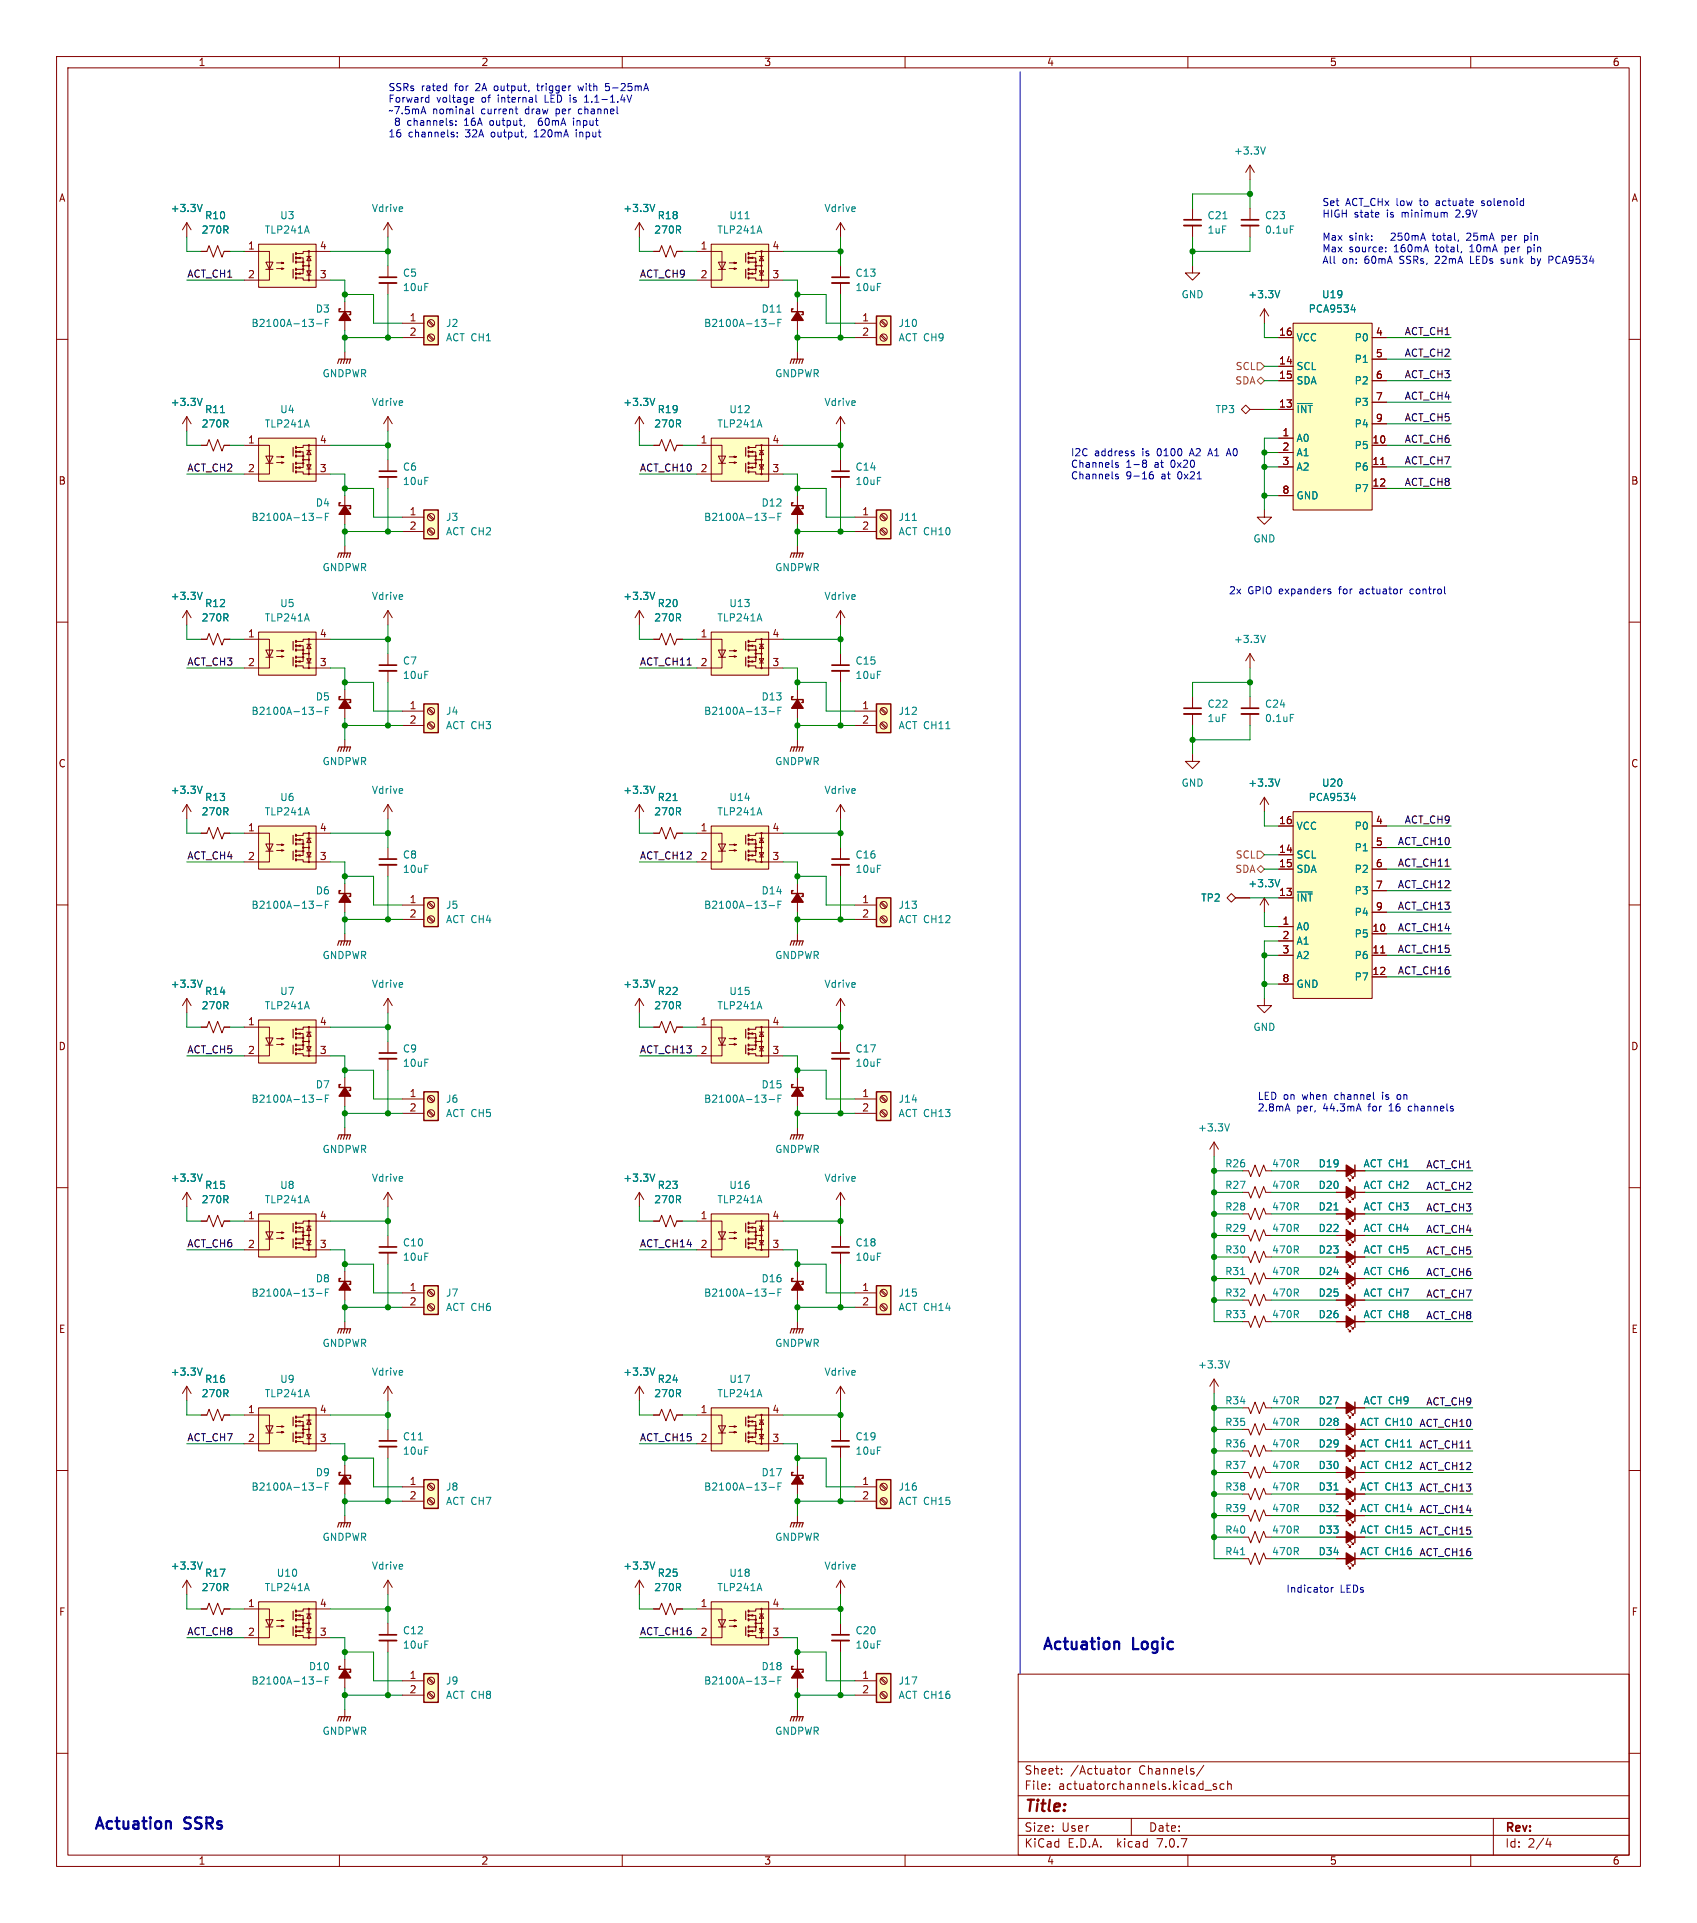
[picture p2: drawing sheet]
<svg xmlns="http://www.w3.org/2000/svg" width="300mm" height="340mm" viewBox="0 0 300 340" stroke-linecap="round" stroke-linejoin="round" font-family="sans-serif">
<defs><g id="words">
<g font-size="2.8" fill="#0000c2">
<text x="184.1" y="291.9">Actuation</text>
<text x="200.4" y="291.9">Logic</text>
<text x="16.5" y="323.6">Actuation</text>
<text x="32.7" y="323.6">SSRs</text>
</g>
<text font-size="2.8" fill="#840000" x="181" y="320.9">Title:</text>
<g font-size="2.1" fill="#840000">
<text x="181" y="316.7">File:</text>
<text x="181" y="314">Sheet:</text>
<text x="187.1" y="316.7">actuatorchannels.kicad_sch</text>
<text x="189.2" y="314">/Actuator</text>
<text x="201.4" y="314">Channels/</text>
<text x="181" y="326.9">KiCad</text>
<text x="181" y="324.1">Size:</text>
<text x="187.7" y="324.1">User</text>
<text x="188.7" y="326.9">E.D.A.</text>
<text x="197.6" y="326.9">kicad</text>
<text x="203" y="324.1">Date:</text>
<text x="204.8" y="326.9">7.0.7</text>
<text x="266" y="324.3">Rev:</text>
<text x="266" y="326.9">Id:</text>
<text x="270.1" y="326.9">2/4</text>
</g>
<g font-size="1.8" fill="#840000">
<text x="35" y="11.9">1</text>
<text x="85" y="11.9">2</text>
<text x="135" y="11.9">3</text>
<text x="185" y="11.9">4</text>
<text x="235" y="11.9">5</text>
<text x="285" y="11.9">6</text>
<text x="10.3" y="35.9">A</text>
<text x="288.3" y="35.9">A</text>
<text x="43.7" y="44.2">1</text>
<text x="56.4" y="44.2">4</text>
<text x="123.8" y="44.2">1</text>
<text x="136.5" y="44.2">4</text>
<text x="43.7" y="49.3">2</text>
<text x="56.4" y="49.3">3</text>
<text x="123.8" y="49.3">2</text>
<text x="136.5" y="49.3">3</text>
<text x="72.3" y="56.9">1</text>
<text x="72.3" y="59.4">2</text>
<text x="152.3" y="56.9">1</text>
<text x="152.3" y="59.4">2</text>
<text x="226" y="59.4">16</text>
<text x="243.1" y="59.4">4</text>
<text x="226" y="64.5">14</text>
<text x="243.1" y="63.2">5</text>
<text x="226" y="67.1">15</text>
<text x="243.1" y="67.1">6</text>
<text x="243.1" y="70.9">7</text>
<text x="226" y="72.1">13</text>
<text x="226.6" y="77.2">1</text>
<text x="243.1" y="74.7">9</text>
<text x="43.7" y="78.5">1</text>
<text x="43.7" y="83.6">2</text>
<text x="56.4" y="83.6">3</text>
<text x="56.4" y="78.5">4</text>
<text x="123.8" y="78.5">1</text>
<text x="123.8" y="83.6">2</text>
<text x="136.5" y="83.6">3</text>
<text x="136.5" y="78.5">4</text>
<text x="226.6" y="79.8">2</text>
<text x="226.6" y="82.3">3</text>
<text x="242.5" y="78.5">10</text>
<text x="242.5" y="82.3">11</text>
<text x="10.3" y="85.9">B</text>
<text x="226.6" y="87.4">8</text>
<text x="242.5" y="86.1">12</text>
<text x="288.3" y="85.9">B</text>
<text x="72.3" y="91.2">1</text>
<text x="72.3" y="93.7">2</text>
<text x="152.3" y="91.2">1</text>
<text x="152.3" y="93.7">2</text>
<text x="43.7" y="112.8">1</text>
<text x="56.4" y="112.8">4</text>
<text x="123.8" y="112.8">1</text>
<text x="136.5" y="112.8">4</text>
<text x="43.7" y="117.9">2</text>
<text x="56.4" y="117.9">3</text>
<text x="123.8" y="117.9">2</text>
<text x="136.5" y="117.9">3</text>
<text x="72.3" y="125.5">1</text>
<text x="152.3" y="125.5">1</text>
<text x="72.3" y="128">2</text>
<text x="152.3" y="128">2</text>
<text x="10.3" y="135.9">C</text>
<text x="288.3" y="135.9">C</text>
<text x="43.7" y="147.1">1</text>
<text x="56.4" y="147.1">4</text>
<text x="123.8" y="147.1">1</text>
<text x="136.5" y="147.1">4</text>
<text x="226" y="145.8">16</text>
<text x="243.1" y="145.8">4</text>
<text x="243.1" y="149.6">5</text>
<text x="43.7" y="152.1">2</text>
<text x="56.4" y="152.1">3</text>
<text x="123.8" y="152.1">2</text>
<text x="136.5" y="152.1">3</text>
<text x="226" y="150.9">14</text>
<text x="226" y="153.4">15</text>
<text x="243.1" y="153.4">6</text>
<text x="72.3" y="159.8">1</text>
<text x="152.3" y="159.8">1</text>
<text x="226" y="158.5">13</text>
<text x="243.1" y="157.2">7</text>
<text x="243.1" y="161">9</text>
<text x="72.3" y="162.3">2</text>
<text x="152.3" y="162.3">2</text>
<text x="226.6" y="163.6">1</text>
<text x="226.6" y="166.1">2</text>
<text x="242.5" y="164.8">10</text>
<text x="226.6" y="168.7">3</text>
<text x="226.6" y="173.7">8</text>
<text x="242.5" y="168.7">11</text>
<text x="242.5" y="172.5">12</text>
<text x="10.3" y="185.9">D</text>
<text x="43.7" y="181.4">1</text>
<text x="56.4" y="181.4">4</text>
<text x="123.8" y="181.4">1</text>
<text x="136.5" y="181.4">4</text>
<text x="288.3" y="185.9">D</text>
<text x="43.7" y="186.4">2</text>
<text x="56.4" y="186.4">3</text>
<text x="123.8" y="186.4">2</text>
<text x="136.5" y="186.4">3</text>
<text x="72.3" y="194.1">1</text>
<text x="72.3" y="196.6">2</text>
<text x="152.3" y="194.1">1</text>
<text x="152.3" y="196.6">2</text>
<text x="43.7" y="215.6">1</text>
<text x="56.4" y="215.6">4</text>
<text x="123.8" y="215.6">1</text>
<text x="136.5" y="215.6">4</text>
<text x="43.7" y="220.7">2</text>
<text x="56.4" y="220.7">3</text>
<text x="123.8" y="220.7">2</text>
<text x="136.5" y="220.7">3</text>
<text x="72.3" y="228.3">1</text>
<text x="72.3" y="230.9">2</text>
<text x="152.3" y="228.3">1</text>
<text x="152.3" y="230.9">2</text>
<text x="10.3" y="235.9">E</text>
<text x="288.3" y="235.9">E</text>
<text x="43.7" y="249.9">1</text>
<text x="56.4" y="249.9">4</text>
<text x="123.8" y="249.9">1</text>
<text x="136.5" y="249.9">4</text>
<text x="43.7" y="255">2</text>
<text x="56.4" y="255">3</text>
<text x="123.8" y="255">2</text>
<text x="136.5" y="255">3</text>
<text x="72.3" y="262.6">1</text>
<text x="152.3" y="262.6">1</text>
<text x="72.3" y="265.2">2</text>
<text x="152.3" y="265.2">2</text>
<text x="10.3" y="285.9">F</text>
<text x="43.7" y="284.2">1</text>
<text x="56.4" y="284.2">4</text>
<text x="123.8" y="284.2">1</text>
<text x="136.5" y="284.2">4</text>
<text x="288.3" y="285.9">F</text>
<text x="43.7" y="289.3">2</text>
<text x="56.4" y="289.3">3</text>
<text x="123.8" y="289.3">2</text>
<text x="136.5" y="289.3">3</text>
<text x="72.3" y="296.9">1</text>
<text x="72.3" y="299.5">2</text>
<text x="152.3" y="296.9">1</text>
<text x="152.3" y="299.5">2</text>
<text x="35" y="329.9">1</text>
<text x="85" y="329.9">2</text>
<text x="135" y="329.9">3</text>
<text x="185" y="329.9">4</text>
<text x="235" y="329.9">5</text>
<text x="285" y="329.9">6</text>
</g>
<g font-size="1.8" fill="#0000c2">
<text x="68.6" y="16.2">SSRs</text>
<text x="74.5" y="16.2">rated</text>
<text x="80.5" y="16.2">for</text>
<text x="84.4" y="16.2">2A</text>
<text x="87.8" y="16.2">output,</text>
<text x="95.7" y="16.2">trigger</text>
<text x="103.1" y="16.2">with</text>
<text x="108.1" y="16.2">5-25mA</text>
<text x="68.6" y="18.2">Forward</text>
<text x="68.6" y="20.3">~7.5mA</text>
<text x="69.8" y="22.3">8</text>
<text x="72.1" y="22.3">channels:</text>
<text x="76.5" y="20.3">nominal</text>
<text x="77.2" y="18.2">voltage</text>
<text x="82.4" y="22.3">16A</text>
<text x="85.2" y="20.3">current</text>
<text x="85.3" y="18.2">of</text>
<text x="87.1" y="22.3">output,</text>
<text x="88.3" y="18.2">internal</text>
<text x="93.1" y="20.3">draw</text>
<text x="96" y="22.3">60mA</text>
<text x="96.8" y="18.2">LED is</text>
<text x="98.7" y="20.3">per</text>
<text x="102.4" y="22.3">input</text>
<text x="102.9" y="20.3">channel</text>
<text x="104.2" y="18.2">1.1-1.4V</text>
<text x="68.6" y="24.4">16</text>
<text x="72.2" y="24.4">channels:</text>
<text x="82.4" y="24.4">32A</text>
<text x="87.1" y="24.4">output,</text>
<text x="94.9" y="24.4">120mA</text>
<text x="102.5" y="24.4">input</text>
<text x="233.7" y="36.5">Set</text>
<text x="233.7" y="38.6">HIGH</text>
<text x="237.9" y="36.5">ACT_CHx low</text>
<text x="239.4" y="38.6">state</text>
<text x="245.3" y="38.6">is</text>
<text x="248.1" y="38.6">minimum</text>
<text x="251.3" y="36.5">to</text>
<text x="254.3" y="36.5">actuate</text>
<text x="257.8" y="38.6">2.9V</text>
<text x="262.6" y="36.5">solenoid</text>
<text x="233.7" y="42.7">Max</text>
<text x="233.7" y="44.7">Max</text>
<text x="233.7" y="46.7">All</text>
<text x="237.3" y="46.7">on:</text>
<text x="238.5" y="42.7">sink:</text>
<text x="238.5" y="44.7">source:</text>
<text x="241.3" y="46.7">60mA</text>
<text x="246.4" y="42.7">250mA</text>
<text x="246.5" y="44.7">160mA</text>
<text x="247.7" y="46.7">SSRs,</text>
<text x="254" y="42.7">total,</text>
<text x="254.1" y="44.7">total,</text>
<text x="254.2" y="46.7">22mA</text>
<text x="260.2" y="42.7">25mA</text>
<text x="260.3" y="44.7">10mA</text>
<text x="260.6" y="46.7">LEDs</text>
<text x="266.2" y="46.7">sunk</text>
<text x="266.6" y="42.7">per</text>
<text x="266.7" y="44.7">per</text>
<text x="270.7" y="42.7">pin</text>
<text x="270.9" y="44.7">pin</text>
<text x="271.7" y="46.7">by</text>
<text x="275" y="46.7">PCA9534</text>
<text x="189.2" y="80.8">I2C</text>
<text x="189.2" y="82.8">Channels</text>
<text x="193.5" y="80.8">address</text>
<text x="199" y="82.8">1-8</text>
<text x="202" y="80.8">is</text>
<text x="204.2" y="82.8">at</text>
<text x="204.8" y="80.8">0100</text>
<text x="207.3" y="82.8">0x20</text>
<text x="210.8" y="80.8">A2</text>
<text x="214.3" y="80.8">A1</text>
<text x="217.8" y="80.8">A0</text>
<text x="189.2" y="84.8">Channels</text>
<text x="199" y="84.8">9-16</text>
<text x="205.4" y="84.8">at</text>
<text x="208.5" y="84.8">0x21</text>
<text x="217.2" y="105.2">2x</text>
<text x="220.6" y="105.2">GPIO expanders</text>
<text x="237" y="105.2">for</text>
<text x="240.8" y="105.2">actuator</text>
<text x="249.9" y="105.2">control</text>
<text x="222.2" y="194.6">LED on</text>
<text x="222.2" y="196.6">2.8mA</text>
<text x="229.2" y="196.6">per,</text>
<text x="230.3" y="194.6">when</text>
<text x="234" y="196.6">44.3mA</text>
<text x="236.2" y="194.6">channel</text>
<text x="242.2" y="196.6">for</text>
<text x="244.8" y="194.6">is</text>
<text x="246" y="196.6">16</text>
<text x="247.6" y="194.6">on</text>
<text x="249.6" y="196.6">channels</text>
<text x="227.3" y="281.7">Indicator</text>
<text x="236.9" y="281.7">LEDs</text>
</g>
<g font-size="1.8" fill="#008484">
<text x="218" y="27.5">+3.3V</text>
<text x="30.1" y="37.7">+3.3V</text>
<text x="35.5" y="41.5">270R</text>
<text x="36.2" y="39">R10</text>
<text x="46.7" y="41.5">TLP241A</text>
<text x="49.4" y="39">U3</text>
<text x="65.6" y="37.7">Vdrive</text>
<text x="110.1" y="37.7">+3.3V</text>
<text x="115.6" y="41.5">270R</text>
<text x="116.2" y="39">R18</text>
<text x="126.7" y="41.5">TLP241A</text>
<text x="128.8" y="39">U11</text>
<text x="145.6" y="37.7">Vdrive</text>
<text x="213.4" y="41.5">1uF</text>
<text x="213.4" y="39">C21</text>
<text x="223.5" y="39">C23</text>
<text x="223.5" y="41.5">0.1uF</text>
<text x="71.1" y="49.1">C5</text>
<text x="71.1" y="51.7">10uF</text>
<text x="151.1" y="49.1">C13</text>
<text x="151.1" y="51.7">10uF</text>
<text x="208.8" y="52.9">GND</text>
<text x="220.6" y="52.9">+3.3V</text>
<text x="233.6" y="52.9">U19</text>
<text x="44.4" y="58">B2100A-13-F</text>
<text x="55.7" y="55.5">D3</text>
<text x="78.7" y="58">J2</text>
<text x="124.4" y="58">B2100A-13-F</text>
<text x="134.5" y="55.5">D11</text>
<text x="158.8" y="58">J10</text>
<text x="231.2" y="55.5">PCA9534</text>
<text x="78.7" y="60.6">ACT CH1</text>
<text x="158.8" y="60.6">ACT CH9</text>
<text x="229.1" y="65.6">SCL</text>
<text x="229.1" y="60.6">VCC</text>
<text x="239.4" y="60.6">P0</text>
<text x="239.4" y="64.4">P1</text>
<text x="30.1" y="72">+3.3V</text>
<text x="56.9" y="66.9">GNDPWR</text>
<text x="65.6" y="72">Vdrive</text>
<text x="110.1" y="72">+3.3V</text>
<text x="136.9" y="66.9">GNDPWR</text>
<text x="145.6" y="72">Vdrive</text>
<text x="229.1" y="68.2">SDA</text>
<text x="239.4" y="68.2">P2</text>
<text x="239.4" y="72">P3</text>
<text x="35.5" y="75.8">270R</text>
<text x="36.2" y="73.3">R11</text>
<text x="46.7" y="75.8">TLP241A</text>
<text x="49.4" y="73.3">U4</text>
<text x="115.6" y="75.8">270R</text>
<text x="116.2" y="73.3">R19</text>
<text x="126.7" y="75.8">TLP241A</text>
<text x="128.8" y="73.3">U12</text>
<text x="214.8" y="73.3">TP3</text>
<text x="229.1" y="73.3">~{INT}</text>
<text x="239.4" y="75.8">P4</text>
<text x="71.1" y="83.4">C6</text>
<text x="151.1" y="83.4">C14</text>
<text x="229.1" y="78.3">A0</text>
<text x="229.1" y="80.9">A1</text>
<text x="229.1" y="83.4">A2</text>
<text x="239.4" y="79.6">P5</text>
<text x="239.4" y="83.4">P6</text>
<text x="55.7" y="89.8">D4</text>
<text x="71.1" y="86">10uF</text>
<text x="134.5" y="89.8">D12</text>
<text x="151.1" y="86">10uF</text>
<text x="229.1" y="88.5">GND</text>
<text x="239.4" y="87.2">P7</text>
<text x="44.4" y="92.3">B2100A-13-F</text>
<text x="78.7" y="92.3">J3</text>
<text x="78.7" y="94.8">ACT CH2</text>
<text x="124.4" y="92.3">B2100A-13-F</text>
<text x="158.8" y="94.8">ACT CH10</text>
<text x="158.8" y="92.3">J11</text>
<text x="56.9" y="101.2">GNDPWR</text>
<text x="136.9" y="101.2">GNDPWR</text>
<text x="221.5" y="96.1">GND</text>
<text x="30.1" y="106.3">+3.3V</text>
<text x="36.2" y="107.5">R12</text>
<text x="49.4" y="107.5">U5</text>
<text x="65.6" y="106.3">Vdrive</text>
<text x="110.1" y="106.3">+3.3V</text>
<text x="116.2" y="107.5">R20</text>
<text x="128.8" y="107.5">U13</text>
<text x="145.6" y="106.3">Vdrive</text>
<text x="35.5" y="110.1">270R</text>
<text x="46.7" y="110.1">TLP241A</text>
<text x="115.6" y="110.1">270R</text>
<text x="126.7" y="110.1">TLP241A</text>
<text x="218" y="113.9">+3.3V</text>
<text x="71.1" y="117.7">C7</text>
<text x="151.1" y="117.7">C15</text>
<text x="55.7" y="124.1">D5</text>
<text x="71.1" y="120.2">10uF</text>
<text x="134.5" y="124.1">D13</text>
<text x="151.1" y="120.2">10uF</text>
<text x="213.4" y="125.3">C22</text>
<text x="223.5" y="125.3">C24</text>
<text x="44.4" y="126.6">B2100A-13-F</text>
<text x="78.7" y="126.6">J4</text>
<text x="78.7" y="129.1">ACT CH3</text>
<text x="124.4" y="126.6">B2100A-13-F</text>
<text x="158.8" y="129.1">ACT CH11</text>
<text x="158.8" y="126.6">J12</text>
<text x="213.4" y="127.9">1uF</text>
<text x="223.5" y="127.9">0.1uF</text>
<text x="56.9" y="135.5">GNDPWR</text>
<text x="136.9" y="135.5">GNDPWR</text>
<text x="30.1" y="140.6">+3.3V</text>
<text x="36.2" y="141.8">R13</text>
<text x="49.4" y="141.8">U6</text>
<text x="65.6" y="140.6">Vdrive</text>
<text x="110.1" y="140.6">+3.3V</text>
<text x="116.2" y="141.8">R21</text>
<text x="128.8" y="141.8">U14</text>
<text x="145.6" y="140.6">Vdrive</text>
<text x="208.8" y="139.3">GND</text>
<text x="220.6" y="139.3">+3.3V</text>
<text x="231.2" y="141.8">PCA9534</text>
<text x="233.6" y="139.3">U20</text>
<text x="35.5" y="144.4">270R</text>
<text x="46.7" y="144.4">TLP241A</text>
<text x="115.6" y="144.4">270R</text>
<text x="126.7" y="144.4">TLP241A</text>
<text x="229.1" y="146.9">VCC</text>
<text x="239.4" y="146.9">P0</text>
<text x="71.1" y="152">C8</text>
<text x="71.1" y="154.5">10uF</text>
<text x="151.1" y="152">C16</text>
<text x="151.1" y="154.5">10uF</text>
<text x="229.1" y="152">SCL</text>
<text x="229.1" y="154.5">SDA</text>
<text x="239.4" y="150.7">P1</text>
<text x="239.4" y="154.5">P2</text>
<text x="44.4" y="160.9">B2100A-13-F</text>
<text x="55.7" y="158.3">D6</text>
<text x="78.7" y="160.9">J5</text>
<text x="124.4" y="160.9">B2100A-13-F</text>
<text x="134.5" y="158.3">D14</text>
<text x="158.8" y="160.9">J13</text>
<text x="212.2" y="159.6">TP2</text>
<text x="220.6" y="157.1">+3.3V</text>
<text x="229.1" y="159.6">~{INT}</text>
<text x="239.4" y="158.3">P3</text>
<text x="78.7" y="163.4">ACT CH4</text>
<text x="158.8" y="163.4">ACT CH12</text>
<text x="229.1" y="164.7">A0</text>
<text x="229.1" y="167.2">A1</text>
<text x="239.4" y="166">P5</text>
<text x="239.4" y="162.2">P4</text>
<text x="56.9" y="169.8">GNDPWR</text>
<text x="136.9" y="169.8">GNDPWR</text>
<text x="229.1" y="169.8">A2</text>
<text x="239.4" y="169.8">P6</text>
<text x="239.4" y="173.6">P7</text>
<text x="30.1" y="174.9">+3.3V</text>
<text x="35.5" y="178.7">270R</text>
<text x="36.2" y="176.1">R14</text>
<text x="46.7" y="178.7">TLP241A</text>
<text x="49.4" y="176.1">U7</text>
<text x="65.6" y="174.9">Vdrive</text>
<text x="110.1" y="174.9">+3.3V</text>
<text x="115.6" y="178.7">270R</text>
<text x="116.2" y="176.1">R22</text>
<text x="126.7" y="178.7">TLP241A</text>
<text x="128.8" y="176.1">U15</text>
<text x="145.6" y="174.9">Vdrive</text>
<text x="229.1" y="174.9">GND</text>
<text x="221.5" y="182.5">GND</text>
<text x="71.1" y="186.3">C9</text>
<text x="71.1" y="188.8">10uF</text>
<text x="151.1" y="186.3">C17</text>
<text x="151.1" y="188.8">10uF</text>
<text x="44.4" y="195.2">B2100A-13-F</text>
<text x="55.7" y="192.6">D7</text>
<text x="78.7" y="195.2">J6</text>
<text x="78.7" y="197.7">ACT CH5</text>
<text x="124.4" y="195.2">B2100A-13-F</text>
<text x="134.5" y="192.6">D15</text>
<text x="158.8" y="197.7">ACT CH13</text>
<text x="158.8" y="195.2">J14</text>
<text x="211.7" y="200.3">+3.3V</text>
<text x="30.1" y="209.1">+3.3V</text>
<text x="56.9" y="204.1">GNDPWR</text>
<text x="65.6" y="209.1">Vdrive</text>
<text x="110.1" y="209.1">+3.3V</text>
<text x="136.9" y="204.1">GNDPWR</text>
<text x="145.6" y="209.1">Vdrive</text>
<text x="216.5" y="206.6">R26</text>
<text x="224.8" y="206.6">470R</text>
<text x="233" y="206.6">D19</text>
<text x="241" y="206.6">ACT CH1</text>
<text x="35.5" y="213">270R</text>
<text x="36.2" y="210.4">R15</text>
<text x="46.7" y="213">TLP241A</text>
<text x="49.4" y="210.4">U8</text>
<text x="115.6" y="213">270R</text>
<text x="116.2" y="210.4">R23</text>
<text x="126.7" y="213">TLP241A</text>
<text x="128.8" y="210.4">U16</text>
<text x="216.5" y="214.2">R28</text>
<text x="216.5" y="210.4">R27</text>
<text x="224.8" y="214.2">470R</text>
<text x="224.8" y="210.4">470R</text>
<text x="233" y="214.2">D21</text>
<text x="233" y="210.4">D20</text>
<text x="241" y="214.2">ACT CH3</text>
<text x="241" y="210.4">ACT CH2</text>
<text x="71.1" y="220.6">C10</text>
<text x="151.1" y="220.6">C18</text>
<text x="216.5" y="218">R29</text>
<text x="216.5" y="221.8">R30</text>
<text x="224.8" y="218">470R</text>
<text x="224.8" y="221.8">470R</text>
<text x="233" y="218">D22</text>
<text x="233" y="221.8">D23</text>
<text x="241" y="218">ACT CH4</text>
<text x="241" y="221.8">ACT CH5</text>
<text x="55.7" y="226.9">D8</text>
<text x="71.1" y="223.1">10uF</text>
<text x="134.5" y="226.9">D16</text>
<text x="151.1" y="223.1">10uF</text>
<text x="216.5" y="225.7">R31</text>
<text x="224.8" y="225.7">470R</text>
<text x="233" y="225.7">D24</text>
<text x="241" y="225.7">ACT CH6</text>
<text x="44.4" y="229.5">B2100A-13-F</text>
<text x="78.7" y="229.5">J7</text>
<text x="78.7" y="232">ACT CH6</text>
<text x="124.4" y="229.5">B2100A-13-F</text>
<text x="158.8" y="232">ACT CH14</text>
<text x="158.8" y="229.5">J15</text>
<text x="216.5" y="233.3">R33</text>
<text x="216.5" y="229.5">R32</text>
<text x="224.8" y="233.3">470R</text>
<text x="224.8" y="229.5">470R</text>
<text x="233" y="233.3">D26</text>
<text x="233" y="229.5">D25</text>
<text x="241" y="233.3">ACT CH8</text>
<text x="241" y="229.5">ACT CH7</text>
<text x="56.9" y="238.4">GNDPWR</text>
<text x="136.9" y="238.4">GNDPWR</text>
<text x="30.1" y="243.4">+3.3V</text>
<text x="36.2" y="244.7">R16</text>
<text x="49.4" y="244.7">U9</text>
<text x="65.6" y="243.4">Vdrive</text>
<text x="110.1" y="243.4">+3.3V</text>
<text x="116.2" y="244.7">R24</text>
<text x="128.8" y="244.7">U17</text>
<text x="145.6" y="243.4">Vdrive</text>
<text x="211.7" y="242.2">+3.3V</text>
<text x="35.5" y="247.2">270R</text>
<text x="46.7" y="247.2">TLP241A</text>
<text x="115.6" y="247.2">270R</text>
<text x="126.7" y="247.2">TLP241A</text>
<text x="216.5" y="248.5">R34</text>
<text x="224.8" y="248.5">470R</text>
<text x="233" y="248.5">D27</text>
<text x="241" y="248.5">ACT CH9</text>
<text x="71.1" y="254.9">C11</text>
<text x="71.1" y="257.4">10uF</text>
<text x="151.1" y="254.9">C19</text>
<text x="151.1" y="257.4">10uF</text>
<text x="216.5" y="252.3">R35</text>
<text x="216.5" y="256.1">R36</text>
<text x="224.8" y="252.3">470R</text>
<text x="224.8" y="256.1">470R</text>
<text x="233" y="256.1">D29</text>
<text x="233" y="252.3">D28</text>
<text x="240.4" y="256.1">ACT CH11</text>
<text x="240.4" y="252.3">ACT CH10</text>
<text x="44.4" y="263.8">B2100A-13-F</text>
<text x="55.7" y="261.2">D9</text>
<text x="78.7" y="263.8">J8</text>
<text x="124.4" y="263.8">B2100A-13-F</text>
<text x="134.5" y="261.2">D17</text>
<text x="158.8" y="263.8">J16</text>
<text x="216.5" y="263.8">R38</text>
<text x="216.5" y="259.9">R37</text>
<text x="224.8" y="263.8">470R</text>
<text x="224.8" y="259.9">470R</text>
<text x="233" y="259.9">D30</text>
<text x="233" y="263.8">D31</text>
<text x="240.4" y="259.9">ACT CH12</text>
<text x="240.4" y="263.8">ACT CH13</text>
<text x="78.7" y="266.3">ACT CH7</text>
<text x="158.8" y="266.3">ACT CH15</text>
<text x="216.5" y="267.6">R39</text>
<text x="224.8" y="267.6">470R</text>
<text x="233" y="267.6">D32</text>
<text x="240.4" y="267.6">ACT CH14</text>
<text x="56.9" y="272.6">GNDPWR</text>
<text x="136.9" y="272.6">GNDPWR</text>
<text x="216.5" y="271.4">R40</text>
<text x="216.5" y="275.2">R41</text>
<text x="224.8" y="271.4">470R</text>
<text x="224.8" y="275.2">470R</text>
<text x="233" y="275.2">D34</text>
<text x="233" y="271.4">D33</text>
<text x="240.4" y="275.2">ACT CH16</text>
<text x="240.4" y="271.4">ACT CH15</text>
<text x="30.1" y="277.7">+3.3V</text>
<text x="35.5" y="281.5">270R</text>
<text x="36.2" y="279">R17</text>
<text x="46.7" y="281.5">TLP241A</text>
<text x="48.8" y="279">U10</text>
<text x="65.6" y="277.7">Vdrive</text>
<text x="110.1" y="277.7">+3.3V</text>
<text x="115.6" y="281.5">270R</text>
<text x="116.2" y="279">R25</text>
<text x="126.7" y="281.5">TLP241A</text>
<text x="128.8" y="279">U18</text>
<text x="145.6" y="277.7">Vdrive</text>
<text x="71.1" y="289.2">C12</text>
<text x="71.1" y="291.7">10uF</text>
<text x="151.1" y="289.2">C20</text>
<text x="151.1" y="291.7">10uF</text>
<text x="44.4" y="298">B2100A-13-F</text>
<text x="54.5" y="295.5">D10</text>
<text x="78.7" y="298">J9</text>
<text x="124.4" y="298">B2100A-13-F</text>
<text x="134.5" y="295.5">D18</text>
<text x="158.8" y="298">J17</text>
<text x="78.7" y="300.6">ACT CH8</text>
<text x="158.8" y="300.6">ACT CH16</text>
<text x="56.9" y="306.9">GNDPWR</text>
<text x="136.9" y="306.9">GNDPWR</text>
</g>
<g font-size="1.8">
<text x="33" y="49.2">ACT_CH1</text>
<text x="113" y="49.2">ACT_CH9</text>
<text x="248.2" y="59.3">ACT_CH1</text>
<text x="248.2" y="63.1">ACT_CH2</text>
<text x="248.2" y="67">ACT_CH3</text>
<text x="248.2" y="70.8">ACT_CH4</text>
<text x="248.2" y="74.6">ACT_CH5</text>
<text x="33" y="83.5">ACT_CH2</text>
<text x="113" y="83.5">ACT_CH10</text>
<text x="248.2" y="82.2">ACT_CH7</text>
<text x="248.2" y="78.4">ACT_CH6</text>
<text x="248.2" y="86">ACT_CH8</text>
<text x="33" y="117.8">ACT_CH3</text>
<text x="113" y="117.8">ACT_CH11</text>
<text x="247" y="149.5">ACT_CH10</text>
<text x="248.2" y="145.7">ACT_CH9</text>
<text x="33" y="152.1">ACT_CH4</text>
<text x="113" y="152.1">ACT_CH12</text>
<text x="247" y="153.3">ACT_CH11</text>
<text x="247" y="157.1">ACT_CH12</text>
<text x="247" y="160.9">ACT_CH13</text>
<text x="247" y="164.8">ACT_CH14</text>
<text x="247" y="168.6">ACT_CH15</text>
<text x="247" y="172.4">ACT_CH16</text>
<text x="33" y="186.3">ACT_CH5</text>
<text x="113" y="186.3">ACT_CH13</text>
<text x="252" y="206.7">ACT_CH1</text>
<text x="252" y="214.3">ACT_CH3</text>
<text x="252" y="210.5">ACT_CH2</text>
<text x="33" y="220.6">ACT_CH6</text>
<text x="113" y="220.6">ACT_CH14</text>
<text x="252" y="221.9">ACT_CH5</text>
<text x="252" y="218.1">ACT_CH4</text>
<text x="252" y="225.7">ACT_CH6</text>
<text x="252" y="229.5">ACT_CH7</text>
<text x="252" y="233.3">ACT_CH8</text>
<text x="252" y="248.6">ACT_CH9</text>
<text x="33" y="254.9">ACT_CH7</text>
<text x="113" y="254.9">ACT_CH15</text>
<text x="250.8" y="256.2">ACT_CH11</text>
<text x="250.8" y="252.4">ACT_CH10</text>
<text x="250.8" y="263.8">ACT_CH13</text>
<text x="250.8" y="260">ACT_CH12</text>
<text x="250.8" y="267.6">ACT_CH14</text>
<text x="250.8" y="275.2">ACT_CH16</text>
<text x="250.8" y="271.4">ACT_CH15</text>
<text x="33" y="289.2">ACT_CH8</text>
<text x="113" y="289.2">ACT_CH16</text>
</g>
<g font-size="1.8" fill="#848400">
<text x="218.3" y="65.6">SCL</text>
<text x="218.3" y="68.2">SDA</text>
<text x="218.3" y="154.5">SDA</text>
<text x="218.3" y="152">SCL</text>
</g>
</g></defs>
<g fill="none" stroke="#840000" stroke-width=".18">
<path d="M10 10h280v320h-280zM12 12h276v316h-276zM60 10v2M110 10v2M160 10v2M210 10v2M260 10v2M33 39.4v2.5M33 39.4l-.7 1.2M33 39.4l.8 1.2M68.6 39.4v2.5M68.6 39.4l-.8 1.2"/>
<path d="M68.6 39.4l.7 1.2M113 39.4v2.5M113 39.4l-.7 1.2M113 39.4l.8 1.2M148.6 39.4v2.5M148.6 39.4l-.8 1.2M148.6 39.4l.8 1.2M210.8 36.8v2.1M210.8 39.9v2M221 29.2v2.6M221 36.8v2.1M221 39.9v2"/>
<path d="M221 29.2l-.8 1.3M221 29.2l.7 1.3M10 60h2M35.6 44.5h1l.4-1.1 .7 2.1 .8-2.1 .7 2.1 .4-1h1M43.2 44.5h4.4v5h-4.4M45.7 43.2h10.2v7.6h-10.2zM47 46.4h1.3l-.7 1.2zM47 47.6h1.3M48.9 47.5h1.3l-.4 .1v-.2l.4 .1M48.9 46.5h1.3l-.4 .1v-.2l.4 .1M52.5 45.6h1.1v.8M52.5 49.1h1.1v.4h4.8"/>
<path d="M52.5 46.4h1.1v1.2h-1.1M52.6 48.4l.5-.1v.2zM52.6 45.6l.5-.1v.2zM53.6 47.6v.8h-1.1M53.6 47h1M54.2 47.9h.8l-.4 .7zM54.2 48.6h.8M54.2 45.3h.8M54.6 45.3l.4 .8h-.8zM54.6 44.5v5M58.4 44.5h-4.8v.3h-1.1M61 53.3v5.1"/>
<path d="M68.6 47v2M68.6 50v2.1M71.1 57.2h3.8M71.1 59.7h3.8M75.7 59.4l.8 .8M75.7 56.8l.8 .9M75.8 59.2l.9 .8M75.8 56.6l.9 .9M115.6 44.5h1l.4-1.1 .7 2.1 .8-2.1 .8 2.1 .3-1h1M123.2 44.5h4.4v5h-4.4M125.7 43.2h10.2v7.6h-10.2zM127 46.4h1.3l-.7 1.2z"/>
<path d="M127 47.6h1.3M128.9 47.5h1.3l-.4 .1v-.2l.4 .1M128.9 46.5h1.3l-.4 .1v-.2l.4 .1M132.5 45.6h1.1v.8M132.5 49.1h1.1v.4h4.8M132.5 46.4h1.1v1.2h-1.1M132.6 48.4l.5-.1v.2zM132.6 45.6l.5-.1v.2zM133.6 47.6v.8h-1.1M133.6 47h1M134.2 47.9h.8l-.4 .7zM134.2 48.6h.8"/>
<path d="M134.2 45.3h.8M134.6 45.3l.4 .8h-.8zM134.6 44.5v5M138.4 44.5h-4.8v.3h-1.1M141 53.3v5.1M148.6 47v2M148.6 50v2.1M151.1 57.2h3.8M151.1 59.7h3.8M155.7 59.4l.8 .8M155.7 56.8l.8 .9M155.9 59.2l.8 .8"/>
<path d="M155.9 56.6l.8 .9M210.8 47v1.3h1.3l-1.3 1.2-1.3-1.2h1.3M223.5 54.6v2.6M223.5 54.6l-.7 1.3M223.5 54.6l.8 1.3M226.1 59.7h2.5M228.6 57.2h14v33h-14zM242.6 59.7h2.5M288 60h2M33 73.7v2.5M33 73.7l-.7 1.2M33 73.7l.8 1.2"/>
<path d="M35.6 78.7h1l.4-1 .7 2.1 .8-2.1 .7 2.1 .4-1.1h1M43.2 78.7h4.4v5.1h-4.4M45.7 77.5h10.2v7.6h-10.2zM52.5 79.9h1.1v.7M52.6 79.9l.5-.1v.2zM54.2 79.6h.8M54.6 79.6l.4 .8h-.8zM54.6 78.7v5.1M58.4 78.7h-4.8v.4h-1.1M61 62.2v1.3M68.6 73.7v2.5M68.6 73.7l-.8 1.2"/>
<path d="M68.6 73.7l.7 1.2M113 73.7v2.5M113 73.7l-.7 1.2M113 73.7l.8 1.2M115.6 78.7h1l.4-1 .7 2.1 .8-2.1 .8 2.1 .3-1.1h1M123.2 78.7h4.4v5.1h-4.4M125.7 77.5h10.2v7.6h-10.2zM132.5 79.9h1.1v.7M132.6 79.9l.5-.1v.2zM134.2 79.6h.8M134.6 79.6l.4 .8h-.8zM134.6 78.7v5.1"/>
<path d="M138.4 78.7h-4.8v.4h-1.1M141 62.2v1.3M148.6 73.7v2.5M148.6 73.7l-.8 1.2M148.6 73.7l.8 1.2M219.5 72.4l.7-.8 .8 .8-.8 .8zM221 72.4h2.5M226.1 72.4h2.5M226.1 77.5h2.5M226.1 64.8h2.5M226.1 67.3h2.5M242.6 78.7h2.5"/>
<path d="M242.6 67.3h2.5M242.6 63.5h2.5M242.6 71.1h2.5M242.6 74.9h2.5M47 80.6h1.3l-.7 1.3zM47 81.9h1.3M48.9 81.8h1.3l-.4 .1v-.2l.4 .1M48.9 80.8h1.3l-.4 .1v-.3l.4 .2M52.5 83.4h1.1v.4h4.8M52.5 80.6h1.1v1.3h-1.1M52.6 82.7l.5-.1v.2zM53.6 81.9v.8h-1.1"/>
<path d="M53.6 81.3h1M54.2 82.2h.8l-.4 .7zM54.2 82.9h.8M61 87.6v5.1M61 96.5v1.3M68.6 81.3v2M68.6 84.3v2.1M71.1 91.4h3.8M71.1 94h3.8M75.7 93.6l.8 .9M75.7 91.1l.8 .8M75.8 93.5l.9 .8"/>
<path d="M75.8 90.9l.9 .9M127 80.6h1.3l-.7 1.3zM127 81.9h1.3M128.9 81.8h1.3l-.4 .1v-.2l.4 .1M128.9 80.8h1.3l-.4 .1v-.3l.4 .2M132.5 83.4h1.1v.4h4.8M132.5 80.6h1.1v1.3h-1.1M132.6 82.7l.5-.1v.2zM133.6 81.9v.8h-1.1M133.6 81.3h1M134.2 82.2h.8l-.4 .7zM134.2 82.9h.8"/>
<path d="M141 87.6v5.1M141 96.5v1.3M148.6 81.3v2M148.6 84.3v2.1M151.1 91.4h3.8M151.1 94h3.8M155.7 93.6l.8 .9M155.7 91.1l.8 .8M155.9 93.5l.8 .8M155.9 90.9l.8 .9M223.5 90.2v1.2h1.3l-1.3 1.3-1.3-1.3h1.3M226.1 82.6h2.5"/>
<path d="M226.1 80h2.5M226.1 87.6h2.5M242.6 82.6h2.5M242.6 86.4h2.5M244.1 82.1h.7M10 110h2M33 108v2.5M33 108l-.7 1.2M33 108l.8 1.2M35.6 113h1l.4-1 .7 2 .8-2 .7 2 .4-1h1M43.2 113h4.4v5.1h-4.4M45.7 111.8h10.2v7.6h-10.2z"/>
<path d="M47 114.9h1.3l-.7 1.3zM47 116.2h1.3M48.9 116.1h1.3l-.4 .1v-.2l.4 .1M48.9 115.1h1.3l-.4 .1v-.3l.4 .2M52.5 114.2h1.1v.7M52.5 117.7h1.1v.4h4.8M52.5 114.9h1.1v1.3h-1.1M52.6 117l.5-.2v.3zM52.6 114.2l.5-.2v.3zM53.6 116.2v.8h-1.1M53.6 115.6h1M54.2 116.5h.8l-.4 .7z"/>
<path d="M54.2 117.2h.8M54.2 113.9h.8M54.6 113.9l.4 .8h-.8zM54.6 113v5.1M58.4 113h-4.8v.4h-1.1M68.6 108v2.5M68.6 115.6v2M68.6 118.6v2.1M68.6 108l-.8 1.2M68.6 108l.7 1.2M113 108v2.5M113 108l-.7 1.2"/>
<path d="M113 108l.8 1.2M115.6 113h1l.4-1 .7 2 .8-2 .8 2 .3-1h1M123.2 113h4.4v5.1h-4.4M125.7 111.8h10.2v7.6h-10.2zM127 114.9h1.3l-.7 1.3zM127 116.2h1.3M128.9 116.1h1.3l-.4 .1v-.2l.4 .1M128.9 115.1h1.3l-.4 .1v-.3l.4 .2M132.5 114.2h1.1v.7M132.5 117.7h1.1v.4h4.8M132.5 114.9h1.1v1.3h-1.1M132.6 117l.5-.2v.3z"/>
<path d="M132.6 114.2l.5-.2v.3zM133.6 116.2v.8h-1.1M133.6 115.6h1M134.2 116.5h.8l-.4 .7zM134.2 117.2h.8M134.2 113.9h.8M134.6 113.9l.4 .8h-.8zM134.6 113v5.1M138.4 113h-4.8v.4h-1.1M148.6 108v2.5M148.6 115.6v2M148.6 118.6v2.1"/>
<path d="M148.6 108l-.8 1.2M148.6 108l.8 1.2M221 115.6v2.5M221 115.6l-.8 1.2M221 115.6l.7 1.2M288 110h2M61 121.9v5.1M61 130.8v1.3M71.1 125.7h3.8M71.1 128.3h3.8M75.7 127.9l.8 .9M75.7 125.4l.8 .8"/>
<path d="M75.8 127.8l.9 .8M75.8 125.2l.9 .9M141 121.9v5.1M141 130.8v1.3M151.1 125.7h3.8M151.1 128.3h3.8M155.7 127.9l.8 .9M155.7 125.4l.8 .8M155.9 127.8l.8 .8M155.9 125.2l.8 .9M210.8 133.4v1.2h1.3l-1.3 1.3-1.3-1.3h1.3M210.8 123.2v2"/>
<path d="M210.8 126.2v2.1M221 123.2v2M221 126.2v2.1M10 160h2M33 142.2v2.6M33 142.2l-.7 1.3M33 142.2l.8 1.3M35.6 147.3h1l.4-1 .7 2 .8-2 .7 2 .4-1h1M43.2 147.3h4.4v5.1h-4.4M45.7 146.1h10.2v7.6h-10.2zM47 149.2h1.3l-.7 1.3zM47 150.5h1.3"/>
<path d="M48.9 150.4h1.3l-.4 .1v-.3l.4 .2M48.9 149.4h1.3l-.4 .1v-.3l.4 .2M52.5 148.5h1.1v.7M52.5 152h1.1v.4h4.8M52.5 149.2h1.1v1.3h-1.1M52.6 151.3l.5-.2v.3zM52.6 148.5l.5-.2v.3zM53.6 150.5v.8h-1.1M53.6 149.9h1M54.2 150.7h.8l-.4 .8zM54.2 151.5h.8M54.2 148.2h.8"/>
<path d="M54.6 148.2l.4 .8h-.8zM54.6 147.3v5.1M58.4 147.3h-4.8v.4h-1.1M61 156.2v5.1M68.6 142.2v2.6M68.6 149.9v2M68.6 152.9v2M68.6 142.2l-.8 1.3M68.6 142.2l.7 1.3M75.7 159.7l.8 .8M75.8 159.5l.9 .9M113 142.2v2.6"/>
<path d="M113 142.2l-.7 1.3M113 142.2l.8 1.3M115.6 147.3h1l.4-1 .7 2 .8-2 .8 2 .3-1h1M123.2 147.3h4.4v5.1h-4.4M125.7 146.1h10.2v7.6h-10.2zM127 149.2h1.3l-.7 1.3zM127 150.5h1.3M128.9 150.4h1.3l-.4 .1v-.3l.4 .2M128.9 149.4h1.3l-.4 .1v-.3l.4 .2M132.5 148.5h1.1v.7M132.5 152h1.1v.4h4.8M132.5 149.2h1.1v1.3h-1.1"/>
<path d="M132.6 151.3l.5-.2v.3zM132.6 148.5l.5-.2v.3zM133.6 150.5v.8h-1.1M133.6 149.9h1M134.2 150.7h.8l-.4 .8zM134.2 151.5h.8M134.2 148.2h.8M134.6 148.2l.4 .8h-.8zM134.6 147.3v5.1M138.4 147.3h-4.8v.4h-1.1M141 156.2v5.1M148.6 142.2v2.6"/>
<path d="M148.6 149.9v2M148.6 152.9v2M148.6 142.2l-.8 1.3M148.6 142.2l.8 1.3M155.7 159.7l.8 .8M155.9 159.5l.8 .9M216.9 158.8l.8-.8 .7 .8-.7 .7zM218.4 158.8h2.6M223.5 141l-.7 1.2M223.5 141v2.5M223.5 158.8v2.5M223.5 141l.8 1.2"/>
<path d="M223.5 158.8l-.7 1.2M223.5 158.8l.8 1.2M226.1 158.8h2.5M226.1 151.1h2.5M226.1 153.7h2.5M226.1 146.1h2.5M228.6 143.5h14v33h-14zM242.6 149.9h2.5M242.6 153.7h2.5M242.6 146.1h2.5M242.6 157.5h2.5M288 160h2"/>
<path d="M33 176.5v2.6M33 176.5l-.7 1.3M33 176.5l.8 1.3M61 165.1v1.3M68.6 176.5v2.6M68.6 176.5l-.8 1.3M68.6 176.5l.7 1.3M71.1 160h3.8M71.1 162.6h3.8M75.7 162.2l.8 .9M75.8 162.1l.9 .8M113 176.5v2.6"/>
<path d="M113 176.5l-.7 1.3M113 176.5l.8 1.3M141 165.1v1.3M148.6 176.5v2.6M148.6 176.5l-.8 1.3M148.6 176.5l.8 1.3M151.1 160h3.8M151.1 162.6h3.8M155.7 162.2l.8 .9M155.9 162.1l.8 .8M223.5 176.5v1.3h1.3l-1.3 1.3-1.3-1.3h1.3M226.1 163.8h2.5"/>
<path d="M226.1 168.9h2.5M226.1 166.4h2.5M226.1 174h2.5M242.6 165.1h2.5M242.6 168.9h2.5M242.6 172.7h2.5M242.6 161.3h2.5M244.1 168.5h.7M35.6 181.6h1l.4-1 .7 2 .8-2 .7 2 .4-1h1M43.2 181.6h4.4v5.1h-4.4M45.7 180.3h10.2v7.7h-10.2zM47 183.5h1.3l-.7 1.3z"/>
<path d="M47 184.8h1.3M48.9 184.7h1.3l-.4 .1v-.3l.4 .2M48.9 183.6h1.3l-.4 .2v-.3l.4 .1M52.5 182.8h1.1v.7M52.5 186.3h1.1v.4h4.8M52.5 183.5h1.1v1.3h-1.1M52.6 185.5l.5-.1v.3zM52.6 182.8l.5-.2v.3zM53.6 184.8v.7h-1.1M53.6 184.1h1M54.2 185h.8l-.4 .8zM54.2 185.8h.8"/>
<path d="M54.2 182.5h.8M54.6 182.5l.4 .8h-.8zM54.6 181.6v5.1M58.4 181.6h-4.8v.4h-1.1M61 190.5v5.1M61 199.4v1.3M68.6 184.1v2.1M68.6 187.2v2M71.1 194.3h3.8M71.1 196.8h3.8M75.7 196.5l.8 .9M75.7 194l.8 .8"/>
<path d="M75.8 196.3l.9 .9M75.8 193.8l.9 .8M115.6 181.6h1l.4-1 .7 2 .8-2 .8 2 .3-1h1M123.2 181.6h4.4v5.1h-4.4M125.7 180.3h10.2v7.7h-10.2zM127 183.5h1.3l-.7 1.3zM127 184.8h1.3M128.9 184.7h1.3l-.4 .1v-.3l.4 .2M128.9 183.6h1.3l-.4 .2v-.3l.4 .1M132.5 182.8h1.1v.7M132.5 186.3h1.1v.4h4.8M132.5 183.5h1.1v1.3h-1.1"/>
<path d="M132.6 185.5l.5-.1v.3zM132.6 182.8l.5-.2v.3zM133.6 184.8v.7h-1.1M133.6 184.1h1M134.2 185h.8l-.4 .8zM134.2 185.8h.8M134.2 182.5h.8M134.6 182.5l.4 .8h-.8zM134.6 181.6v5.1M138.4 181.6h-4.8v.4h-1.1M141 190.5v5.1M141 199.4v1.3"/>
<path d="M148.6 184.1v2.1M148.6 187.2v2M151.1 194.3h3.8M151.1 196.8h3.8M155.7 196.5l.8 .9M155.7 194l.8 .8M155.9 196.3l.8 .9M155.9 193.8l.8 .8M10 210h2M33 210.8v2.6M33 210.8l-.7 1.3M33 210.8l.8 1.3"/>
<path d="M35.6 215.9h1l.4-1 .7 2 .8-2 .7 2 .4-1h1M43.2 215.9h4.4v5.1h-4.4M45.7 214.6h10.2v7.6h-10.2zM47 217.8h1.3l-.7 1.3zM47 219.1h1.3M48.9 218.9h1.3l-.4 .2v-.3l.4 .1M48.9 217.9h1.3l-.4 .2v-.3l.4 .1M52.5 217h1.1v.8M52.5 217.8h1.1v1.3h-1.1M52.6 219.8l.5-.1v.3zM52.6 217l.5-.1v.3zM53.6 219.1v.7h-1.1"/>
<path d="M53.6 218.4h1M54.2 219.3h.8l-.4 .8zM54.2 216.8h.8M54.6 216.8l.4 .8h-.8zM54.6 215.9v5.1M58.4 215.9h-4.8v.4h-1.1M68.6 210.8v2.6M68.6 218.4v2.1M68.6 210.8l-.8 1.3M68.6 210.8l.7 1.3M113 210.8v2.6M113 210.8l-.7 1.3"/>
<path d="M113 210.8l.8 1.3M115.6 215.9h1l.4-1 .7 2 .8-2 .8 2 .3-1h1M123.2 215.9h4.4v5.1h-4.4M125.7 214.6h10.2v7.6h-10.2zM127 217.8h1.3l-.7 1.3zM127 219.1h1.3M128.9 218.9h1.3l-.4 .2v-.3l.4 .1M128.9 217.9h1.3l-.4 .2v-.3l.4 .1M132.5 217h1.1v.8M132.5 217.8h1.1v1.3h-1.1M132.6 219.8l.5-.1v.3zM132.6 217l.5-.1v.3z"/>
<path d="M133.6 219.1v.7h-1.1M133.6 218.4h1M134.2 219.3h.8l-.4 .8zM134.2 216.8h.8M134.6 216.8l.4 .8h-.8zM134.6 215.9v5.1M138.4 215.9h-4.8v.4h-1.1M148.6 210.8l-.8 1.3M148.6 210.8v2.6M148.6 218.4v2.1M148.6 210.8l.8 1.3M214.6 201.9v2.6"/>
<path d="M214.6 201.9l-.7 1.3M214.6 201.9l.8 1.3M219.7 214.6h1l.4 1 .8-2 .7 2 .8-2 .4 1h1M219.7 210.8h1l.4 1 .8-2 .7 2 .8-2 .4 1h1M219.7 207h1l.4 1 .8-2 .7 2 .8-2 .4 1h1M219.7 218.4h1l.4 1.1 .8-2.1 .7 2.1 .8-2.1 .4 1h1M236.2 218.4h5.1M236.2 214.6h5.1M236.2 210.8h5.1M236.2 207h5.1M238.3 219.7l.5 .5h-.3h.3v-.2M238.3 215.9l.5 .5h-.3h.3v-.2"/>
<path d="M238.3 212.1l.5 .5h-.3h.3v-.3M238.3 208.3l.5 .5h-.3h.3v-.3M238.8 219.2l.5 .5h-.3h.3v-.2M238.8 215.4l.5 .5h-.3h.3v-.3M238.8 211.6l.5 .5h-.3h.3v-.3M238.8 207.8l.5 .5h-.3h.3v-.3M288 210h2M52.5 220.6h1.1v.4h4.8M54.2 220.1h.8M61 224.8v5.1M61 233.7v1.2M68.6 221.5v2"/>
<path d="M71.1 228.6h3.8M71.1 231.1h3.8M75.7 230.8l.8 .8M75.7 228.3l.8 .8M75.8 230.6l.9 .9M75.8 228.1l.9 .8M132.5 220.6h1.1v.4h4.8M134.2 220.1h.8M141 224.8v5.1M141 233.7v1.2M148.6 221.5v2M151.1 228.6h3.8"/>
<path d="M151.1 231.1h3.8M155.7 230.8l.8 .8M155.7 228.3l.8 .8M155.9 230.6l.8 .9M155.9 228.1l.8 .8M219.7 233.7h1l.4 1 .8-2 .7 2 .8-2 .4 1h1M219.7 229.9h1l.4 1 .8-2 .7 2 .8-2 .4 1h1M219.7 226.1h1l.4 1 .8-2.1 .7 2.1 .8-2.1 .4 1.1h1M219.7 222.2h1l.4 1.1 .8-2.1 .7 2.1 .8-2.1 .4 1h1M236.2 226.1h5.1M236.2 233.7h5.1M236.2 229.9h5.1"/>
<path d="M236.2 222.2h5.1M238.3 227.3l.5 .5h-.3h.3v-.2M238.3 234.9l.5 .6h-.3h.3v-.3M238.3 231.1l.5 .5h-.3h.3v-.2M238.3 223.5l.5 .5h-.3h.3v-.2M238.8 226.8l.5 .5h-.3h.3v-.2M238.8 234.4l.5 .5h-.3h.3v-.2M238.8 230.6l.5 .5h-.3h.3v-.2M238.8 223l.5 .5h-.3h.3v-.2M10 260h2M33 245.1v2.5M33 245.1l-.7 1.3"/>
<path d="M33 245.1l.8 1.3M35.6 250.2h1l.4-1 .7 2 .8-2 .7 2 .4-1h1M43.2 250.2h4.4v5.1h-4.4M45.7 248.9h10.2v7.6h-10.2zM47 252.1h1.3l-.7 1.3zM47 253.4h1.3M48.9 253.2h1.3l-.4 .2v-.3l.4 .1M48.9 252.2h1.3l-.4 .1v-.2l.4 .1M52.5 251.3h1.1v.8M52.5 254.9h1.1v.4h4.8M52.5 252.1h1.1v1.3h-1.1M52.6 254.1l.5-.1v.3z"/>
<path d="M52.6 251.3l.5-.1v.3zM53.6 253.4v.7h-1.1M53.6 252.7h1M54.2 253.6h.8l-.4 .8zM54.2 254.4h.8M54.2 251.1h.8M54.6 251.1l.4 .7h-.8zM54.6 250.2v5.1M58.4 250.2h-4.8v.4h-1.1M61 259.1v5.1M68.6 245.1v2.5M68.6 252.7v2.1"/>
<path d="M68.6 255.8v2M68.6 245.1l-.8 1.3M68.6 245.1l.7 1.3M113 245.1l-.7 1.3M113 245.1v2.5M113 245.1l.8 1.3M115.6 250.2h1l.4-1 .7 2 .8-2 .8 2 .3-1h1M123.2 250.2h4.4v5.1h-4.4M125.7 248.9h10.2v7.6h-10.2zM127 252.1h1.3l-.7 1.3zM127 253.4h1.3M128.9 253.2h1.3l-.4 .2v-.3l.4 .1"/>
<path d="M128.9 252.2h1.3l-.4 .1v-.2l.4 .1M132.5 251.3h1.1v.8M132.5 254.9h1.1v.4h4.8M132.5 252.1h1.1v1.3h-1.1M132.6 254.1l.5-.1v.3zM132.6 251.3l.5-.1v.3zM133.6 253.4v.7h-1.1M133.6 252.7h1M134.2 253.6h.8l-.4 .8zM134.2 254.4h.8M134.2 251.1h.8M134.6 251.1l.4 .7h-.8z"/>
<path d="M134.6 250.2v5.1M138.4 250.2h-4.8v.4h-1.1M141 259.1v5.1M148.6 245.1v2.5M148.6 252.7v2.1M148.6 255.8v2M148.6 245.1l-.8 1.3M148.6 245.1l.8 1.3M214.6 243.8l-.7 1.3M214.6 243.8v2.6M214.6 243.8l.8 1.3M219.7 252.7h1l.4 1 .8-2 .7 2 .8-2 .4 1h1"/>
<path d="M219.7 256.5h1l.4 1.1 .8-2.1 .7 2.1 .8-2.1 .4 1h1M219.7 248.9h1l.4 1 .8-2 .7 2 .8-2 .4 1h1M236.2 252.7h5.1M236.2 256.5h5.1M236.2 248.9h5.1M238.3 257.8l.5 .5h-.3h.3v-.2M238.3 254l.5 .5h-.3h.3v-.2M238.3 250.2l.5 .5h-.3h.3v-.3M238.8 257.3l.5 .5h-.3h.3v-.2M238.8 253.5l.5 .5h-.3h.3v-.3M238.8 249.7l.5 .5h-.3h.3v-.3M288 260h2"/>
<path d="M33 279.4l-.7 1.3M33 279.4v2.5M33 279.4l.8 1.3M61 268v1.2M68.6 279.4v2.5M68.6 279.4l-.8 1.3M68.6 279.4l.7 1.3M71.1 262.9h3.8M71.1 265.4h3.8M75.7 265.1l.8 .8M75.7 262.6l.8 .8M75.8 264.9l.9 .9"/>
<path d="M75.8 262.4l.9 .8M113 279.4v2.5M113 279.4l-.7 1.3M113 279.4l.8 1.3M141 268v1.2M148.6 279.4v2.5M148.6 279.4l-.8 1.3M148.6 279.4l.8 1.3M151.1 262.9h3.8M151.1 265.4h3.8M155.7 265.1l.8 .8M155.7 262.6l.8 .8"/>
<path d="M155.9 264.9l.8 .9M155.9 262.4l.8 .8M219.7 264.2h1l.4 1 .8-2.1 .7 2.1 .8-2.1 .4 1.1h1M219.7 260.3h1l.4 1.1 .8-2.1 .7 2.1 .8-2.1 .4 1h1M219.7 271.8h1l.4 1 .8-2 .7 2 .8-2 .4 1h1M219.7 275.6h1l.4 1 .8-2 .7 2 .8-2 .4 1h1M219.7 268h1l.4 1 .8-2 .7 2 .8-2 .4 1h1M236.2 275.6h5.1M236.2 260.3h5.1M236.2 264.2h5.1M236.2 271.8h5.1M236.2 268h5.1"/>
<path d="M238.3 276.9l.5 .5h-.3h.3v-.3M238.3 261.6l.5 .5h-.3h.3v-.2M238.3 265.4l.5 .5h-.3h.3v-.2M238.3 273l.5 .6h-.3h.3v-.3M238.3 269.2l.5 .5h-.3h.3v-.2M238.8 276.4l.5 .5h-.3h.3v-.3M238.8 261.1l.5 .5h-.3h.3v-.2M238.8 264.9l.5 .5h-.3h.3v-.2M238.8 272.5l.5 .5h-.3h.3v-.2M238.8 268.7l.5 .5h-.3h.3v-.2M35.6 284.5h1l.4-1 .7 2 .8-2 .7 2 .4-1h1M43.2 284.5h4.4v5.1h-4.4"/>
<path d="M45.7 283.2h10.2v7.6h-10.2zM47 286.4h1.3l-.7 1.3zM47 287.7h1.3M48.9 287.5h1.3l-.4 .2v-.3l.4 .1M48.9 286.5h1.3l-.4 .1v-.2l.4 .1M52.5 285.6h1.1v.8M52.5 289.2h1.1v.4h4.8M52.5 286.4h1.1v1.3h-1.1M52.6 288.4l.5-.1v.2zM52.6 285.6l.5-.1v.2zM53.6 287.7v.7h-1.1M53.6 287h1"/>
<path d="M54.2 287.9h.8l-.4 .8zM54.2 288.7h.8M54.2 285.4h.8M54.6 285.4l.4 .7h-.8zM54.6 284.5v5.1M58.4 284.5h-4.8v.4h-1.1M61 293.4v5M68.6 287v2.1M68.6 290.1v2M71.1 297.2h3.8M71.1 299.7h3.8M75.7 299.4l.8 .8"/>
<path d="M75.7 296.8l.8 .9M75.8 299.2l.9 .9M75.8 296.7l.9 .8M115.6 284.5h1l.4-1 .7 2 .8-2 .8 2 .3-1h1M123.2 284.5h4.4v5.1h-4.4M125.7 283.2h10.2v7.6h-10.2zM127 286.4h1.3l-.7 1.3zM127 287.7h1.3M128.9 287.5h1.3l-.4 .2v-.3l.4 .1M128.9 286.5h1.3l-.4 .1v-.2l.4 .1M132.5 285.6h1.1v.8M132.5 289.2h1.1v.4h4.8"/>
<path d="M132.5 286.4h1.1v1.3h-1.1M132.6 288.4l.5-.1v.2zM132.6 285.6l.5-.1v.2zM133.6 287.7v.7h-1.1M133.6 287h1M134.2 287.9h.8l-.4 .8zM134.2 288.7h.8M134.2 285.4h.8M134.6 285.4l.4 .7h-.8zM134.6 284.5v5.1M138.4 284.5h-4.8v.4h-1.1M141 293.4v5"/>
<path d="M148.6 287v2.1M148.6 290.1v2M151.1 297.2h3.8M151.1 299.7h3.8M155.7 299.4l.8 .8M155.7 296.8l.8 .9M155.9 299.2l.8 .9M155.9 296.7l.8 .8M180 296h108v32h-108zM10 310h2M61 302.3v1.2M141 302.3v1.2"/>
<path d="M180 317.5h108M180 311.5h108M185.5 316.2v.2M185.5 315.5v.1M187.7 313.5v.2M187.7 312.8v.1M198.3 312.7l.4 .1 .1 .2-.1 .5-.4 .2M199.5 312.7v1M199.9 312.7l-.3 .1-.1 .2M212.8 312.1l-1.3 1.9M213 316.5h1.2M215 315.5l-.3-.1-.2 .2v.2l.5 .2v.3h-.5"/>
<path d="M216.4 315.5l-.4-.1-.3 .3v.4l.1 .2h.6M217 315.5l.2-.1 .4 .1 .1 .9M217 314.9v1.5M288 310h2M60 328v2M110 328v2M160 328v2M180 324.5h108M180 321.5h108M200 321.5v3M210 328v2M260 328v2"/>
<path d="M264 321.5v6.5M273.7 325l-.4 1.1h.9M274 325.6v1"/>
<circle cx="53.6" cy="47" r=".13"/>
<circle cx="53.6" cy="46.4" r=".13"/>
<circle cx="53.6" cy="47.6" r=".13"/>
<circle cx="54.6" cy="44.5" r=".13"/>
<circle cx="54.6" cy="47" r=".13"/>
<circle cx="54.6" cy="49.5" r=".13"/>
<circle cx="76.2" cy="59.7" r=".63"/>
<circle cx="76.2" cy="57.1" r=".63"/>
<circle cx="133.6" cy="46.4" r=".13"/>
<circle cx="133.6" cy="47.6" r=".13"/>
<circle cx="133.6" cy="47" r=".13"/>
<circle cx="134.6" cy="49.5" r=".13"/>
<circle cx="134.6" cy="44.5" r=".13"/>
<circle cx="134.6" cy="47" r=".13"/>
<circle cx="156.2" cy="59.7" r=".63"/>
<circle cx="156.2" cy="57.1" r=".63"/>
<circle cx="54.6" cy="78.7" r=".13"/>
<circle cx="134.6" cy="78.7" r=".13"/>
<circle cx="53.6" cy="80.6" r=".13"/>
<circle cx="53.6" cy="81.9" r=".13"/>
<circle cx="53.6" cy="81.3" r=".13"/>
<circle cx="54.6" cy="83.8" r=".13"/>
<circle cx="54.6" cy="81.3" r=".13"/>
<circle cx="76.2" cy="94" r=".63"/>
<circle cx="76.2" cy="91.4" r=".63"/>
<circle cx="133.6" cy="80.6" r=".13"/>
<circle cx="133.6" cy="81.9" r=".13"/>
<circle cx="133.6" cy="81.3" r=".13"/>
<circle cx="134.6" cy="83.8" r=".13"/>
<circle cx="134.6" cy="81.3" r=".13"/>
<circle cx="156.2" cy="91.4" r=".63"/>
<circle cx="156.2" cy="94" r=".63"/>
<circle cx="53.6" cy="115.6" r=".13"/>
<circle cx="53.6" cy="114.9" r=".13"/>
<circle cx="53.6" cy="116.2" r=".13"/>
<circle cx="54.6" cy="115.6" r=".13"/>
<circle cx="54.6" cy="113" r=".13"/>
<circle cx="54.6" cy="118.1" r=".13"/>
<circle cx="133.6" cy="116.2" r=".13"/>
<circle cx="133.6" cy="115.6" r=".13"/>
<circle cx="133.6" cy="114.9" r=".13"/>
<circle cx="134.6" cy="113" r=".13"/>
<circle cx="134.6" cy="118.1" r=".13"/>
<circle cx="134.6" cy="115.6" r=".13"/>
<circle cx="76.2" cy="128.3" r=".63"/>
<circle cx="76.2" cy="125.7" r=".63"/>
<circle cx="156.2" cy="125.7" r=".63"/>
<circle cx="156.2" cy="128.3" r=".63"/>
<circle cx="53.6" cy="150.5" r=".13"/>
<circle cx="53.6" cy="149.9" r=".13"/>
<circle cx="53.6" cy="149.2" r=".13"/>
<circle cx="54.6" cy="147.3" r=".13"/>
<circle cx="54.6" cy="152.4" r=".13"/>
<circle cx="54.6" cy="149.9" r=".13"/>
<circle cx="133.6" cy="149.9" r=".13"/>
<circle cx="133.6" cy="150.5" r=".13"/>
<circle cx="133.6" cy="149.2" r=".13"/>
<circle cx="134.6" cy="147.3" r=".13"/>
<circle cx="134.6" cy="149.9" r=".13"/>
<circle cx="134.6" cy="152.4" r=".13"/>
<circle cx="76.2" cy="162.6" r=".63"/>
<circle cx="76.2" cy="160" r=".63"/>
<circle cx="156.2" cy="160" r=".63"/>
<circle cx="156.2" cy="162.6" r=".63"/>
<circle cx="53.6" cy="184.8" r=".13"/>
<circle cx="53.6" cy="183.5" r=".13"/>
<circle cx="53.6" cy="184.1" r=".13"/>
<circle cx="54.6" cy="181.6" r=".13"/>
<circle cx="54.6" cy="184.1" r=".13"/>
<circle cx="54.6" cy="186.7" r=".13"/>
<circle cx="76.2" cy="196.8" r=".63"/>
<circle cx="76.2" cy="194.3" r=".63"/>
<circle cx="133.6" cy="183.5" r=".13"/>
<circle cx="133.6" cy="184.8" r=".13"/>
<circle cx="133.6" cy="184.1" r=".13"/>
<circle cx="134.6" cy="186.7" r=".13"/>
<circle cx="134.6" cy="181.6" r=".13"/>
<circle cx="134.6" cy="184.1" r=".13"/>
<circle cx="156.2" cy="196.8" r=".63"/>
<circle cx="156.2" cy="194.3" r=".63"/>
<circle cx="53.6" cy="219.1" r=".13"/>
<circle cx="53.6" cy="218.4" r=".13"/>
<circle cx="53.6" cy="217.8" r=".13"/>
<circle cx="54.6" cy="215.9" r=".13"/>
<circle cx="54.6" cy="218.4" r=".13"/>
<circle cx="133.6" cy="217.8" r=".13"/>
<circle cx="133.6" cy="218.4" r=".13"/>
<circle cx="133.6" cy="219.1" r=".13"/>
<circle cx="134.6" cy="215.9" r=".13"/>
<circle cx="134.6" cy="218.4" r=".13"/>
<circle cx="54.6" cy="221" r=".13"/>
<circle cx="76.2" cy="231.1" r=".63"/>
<circle cx="76.2" cy="228.6" r=".63"/>
<circle cx="134.6" cy="221" r=".13"/>
<circle cx="156.2" cy="228.6" r=".63"/>
<circle cx="156.2" cy="231.1" r=".63"/>
<circle cx="53.6" cy="253.4" r=".13"/>
<circle cx="53.6" cy="252.1" r=".13"/>
<circle cx="53.6" cy="252.7" r=".13"/>
<circle cx="54.6" cy="250.2" r=".13"/>
<circle cx="54.6" cy="255.3" r=".13"/>
<circle cx="54.6" cy="252.7" r=".13"/>
<circle cx="133.6" cy="252.7" r=".13"/>
<circle cx="133.6" cy="252.1" r=".13"/>
<circle cx="133.6" cy="253.4" r=".13"/>
<circle cx="134.6" cy="255.3" r=".13"/>
<circle cx="134.6" cy="252.7" r=".13"/>
<circle cx="134.6" cy="250.2" r=".13"/>
<circle cx="76.2" cy="265.4" r=".63"/>
<circle cx="76.2" cy="262.9" r=".63"/>
<circle cx="156.2" cy="265.4" r=".63"/>
<circle cx="156.2" cy="262.9" r=".63"/>
<circle cx="53.6" cy="287" r=".13"/>
<circle cx="53.6" cy="287.7" r=".13"/>
<circle cx="53.6" cy="286.4" r=".13"/>
<circle cx="54.6" cy="287" r=".13"/>
<circle cx="54.6" cy="284.5" r=".13"/>
<circle cx="54.6" cy="289.6" r=".13"/>
<circle cx="76.2" cy="299.7" r=".63"/>
<circle cx="76.2" cy="297.2" r=".63"/>
<circle cx="133.6" cy="287.7" r=".13"/>
<circle cx="133.6" cy="286.4" r=".13"/>
<circle cx="133.6" cy="287" r=".13"/>
<circle cx="134.6" cy="284.5" r=".13"/>
<circle cx="134.6" cy="289.6" r=".13"/>
<circle cx="134.6" cy="287" r=".13"/>
<circle cx="156.2" cy="297.2" r=".63"/>
<circle cx="156.2" cy="299.7" r=".63"/>
</g>
<g fill="none" stroke="#840000" stroke-width=".25">
<path d="M60.2 54.6h-.3v.5h2.1v.5h-.3M74.9 55.9h2.6v5.1h-2.6zM140.2 54.6h-.2v.5h2v.5h-.3M154.9 55.9h2.6v5.1h-2.6zM60.2 88.9h-.3v.5h2.1v.5h-.3M74.9 90.2h2.6v5.1h-2.6zM140.2 88.9h-.2v.5h2v.5h-.3M154.9 90.2h2.6v5.1h-2.6zM60.2 123.2h-.3v.5h2.1v.5h-.3M74.9 124.5h2.6v5h-2.6zM140.2 123.2h-.2v.5h2v.5h-.3M154.9 124.5h2.6v5h-2.6z"/>
<path d="M60.2 157.5h-.3v.5h2.1v.5h-.3M74.9 158.8h2.6v5h-2.6zM140.2 157.5h-.2v.5h2v.5h-.3M154.9 158.8h2.6v5h-2.6zM60.2 191.8h-.3v.5h2.1v.5h-.3M74.9 193h2.6v5.1h-2.6zM140.2 191.8h-.2v.5h2v.5h-.3M154.9 193h2.6v5.1h-2.6zM239.5 206v2M239.5 209.8v2M239.5 213.6v2M239.5 217.4v2.1"/>
<path d="M60.2 226.1h-.3v.5h2.1v.5h-.3M74.9 227.3h2.6v5.1h-2.6zM140.2 226.1h-.2v.5h2v.5h-.3M154.9 227.3h2.6v5.1h-2.6zM239.5 221.2v2.1M239.5 225v2.1M239.5 228.9v2M239.5 232.7v2M239.5 247.9v2M239.5 251.7v2M239.5 255.5v2.1M239.5 259.3v2.1"/>
<path d="M60.2 260.3h-.3v.6h2.1v.5h-.3M74.9 261.6h2.6v5.1h-2.6zM140.2 260.3h-.2v.6h2v.5h-.3M154.9 261.6h2.6v5.1h-2.6zM239.5 263.1v2.1M239.5 267v2M239.5 270.8v2M239.5 274.6v2M60.2 294.6h-.3v.5h2.1v.6h-.3M74.9 295.9h2.6v5.1h-2.6zM140.2 294.6h-.2v.5h2v.6h-.3M154.9 295.9h2.6v5.1h-2.6z"/>
</g>
<g fill="#840000" stroke="#840000" stroke-width=".25">
<path d="M238 225l1.5 1.1-1.5 1z"/>
<path d="M61 295.1l1 1.6h-2.1z"/>
<path d="M61 123.7l1 1.5h-2.1z"/>
<path d="M61 89.4l1 1.5h-2.1z"/>
<path d="M61 260.9l1 1.5h-2.1z"/>
<path d="M141 226.6l1 1.5h-2z"/>
<path d="M61 226.6l1 1.5h-2.1z"/>
<path d="M61 192.3l1 1.5h-2.1z"/>
<path d="M141 260.9l1 1.5h-2z"/>
<path d="M61 158l1 1.5h-2.1z"/>
<path d="M141 295.1l1 1.6h-2z"/>
<path d="M238 274.6l1.5 1-1.5 1z"/>
<path d="M238 259.3l1.5 1-1.5 1.1z"/>
<path d="M238 263.1l1.5 1.1-1.5 1z"/>
<path d="M238 270.8l1.5 1-1.5 1z"/>
<path d="M238 267l1.5 1-1.5 1z"/>
<path d="M141 158l1 1.5h-2z"/>
<path d="M141 192.3l1 1.5h-2z"/>
<path d="M238 232.7l1.5 1-1.5 1z"/>
<path d="M238 228.9l1.5 1-1.5 1z"/>
<path d="M238 255.5l1.5 1-1.5 1.1z"/>
<path d="M238 251.7l1.5 1-1.5 1z"/>
<path d="M238 247.9l1.5 1-1.5 1z"/>
<path d="M141 123.7l1 1.5h-2z"/>
<path d="M141 55.1l1 1.5h-2z"/>
<path d="M238 217.4l1.5 1-1.5 1.1z"/>
<path d="M238 213.6l1.5 1-1.5 1z"/>
<path d="M238 221.2l1.5 1-1.5 1.1z"/>
<path d="M238 209.8l1.5 1-1.5 1z"/>
<path d="M238 206l1.5 1-1.5 1z"/>
<path d="M141 89.4l1 1.5h-2z"/>
<path d="M61 55.1l1 1.5h-2.1z"/>
</g>
<g fill="none" stroke="#840000" stroke-width=".2">
<path d="M51.8 44.8v1.6M51.8 47.6v1.5M131.8 44.8v1.6M131.8 47.6v1.5M51.8 79.1v1.5M59.7 64.3l.2-.8h2.1l-.3 .8M60.5 63.5l-.3 .8M61 63.5l-.3 .8M61.5 63.5l-.3 .8M131.8 79.1v1.5M139.7 64.3l.3-.8h2l-.3 .8M140.5 63.5l-.3 .8"/>
<path d="M141 63.5l-.3 .8M141.5 63.5l-.3 .8M51.8 81.9v1.5M59.7 98.6l.2-.8h2.1l-.3 .8M60.5 97.8l-.3 .8M61 97.8l-.3 .8M61.5 97.8l-.3 .8M131.8 81.9v1.5M139.7 98.6l.3-.8h2l-.3 .8M140.5 97.8l-.3 .8M141 97.8l-.3 .8M141.5 97.8l-.3 .8"/>
<path d="M51.8 113.4v1.5M51.8 116.2v1.5M131.8 113.4v1.5M131.8 116.2v1.5M59.7 132.8l.2-.7h2.1l-.3 .7M60.5 132.1l-.3 .7M61 132.1l-.3 .7M61.5 132.1l-.3 .7M139.7 132.8l.3-.7h2l-.3 .7M140.5 132.1l-.3 .7M141 132.1l-.3 .7M141.5 132.1l-.3 .7"/>
<path d="M51.8 147.7v1.5M51.8 150.5v1.5M131.8 147.7v1.5M131.8 150.5v1.5M59.7 167.1l.2-.7h2.1l-.3 .7M60.5 166.4l-.3 .7M61 166.4l-.3 .7M61.5 166.4l-.3 .7M139.7 167.1l.3-.7h2l-.3 .7M140.5 166.4l-.3 .7M141 166.4l-.3 .7M141.5 166.4l-.3 .7"/>
<path d="M51.8 182v1.5M51.8 184.8v1.5M131.8 182v1.5M131.8 184.8v1.5M51.8 216.3v1.5M51.8 219.1v1.5M59.7 201.4l.2-.7h2.1l-.3 .7M60.5 200.7l-.3 .7M61 200.7l-.3 .7M61.5 200.7l-.3 .7M131.8 216.3v1.5M131.8 219.1v1.5"/>
<path d="M139.7 201.4l.3-.7h2l-.3 .7M140.5 200.7l-.3 .7M141 200.7l-.3 .7M141.5 200.7l-.3 .7M59.7 235.7l.2-.8h2.1l-.3 .8M60.5 234.9l-.3 .8M61 234.9l-.3 .8M61.5 234.9l-.3 .8M139.7 235.7l.3-.8h2l-.3 .8M140.5 234.9l-.3 .8M141 234.9l-.3 .8M141.5 234.9l-.3 .8"/>
<path d="M51.8 250.6v1.5M51.8 253.4v1.5M131.8 250.6v1.5M131.8 253.4v1.5M59.7 270l.2-.8h2.1l-.3 .8M60.5 269.2l-.3 .8M61 269.2l-.3 .8M61.5 269.2l-.3 .8M139.7 270l.3-.8h2l-.3 .8M140.5 269.2l-.3 .8M141 269.2l-.3 .8M141.5 269.2l-.3 .8"/>
<path d="M51.8 284.9v1.5M51.8 287.7v1.5M131.8 284.9v1.5M131.8 287.7v1.5M59.7 304.3l.2-.8h2.1l-.3 .8M60.5 303.5l-.3 .8M61 303.5l-.3 .8M61.5 303.5l-.3 .8M139.7 304.3l.3-.8h2l-.3 .8M140.5 303.5l-.3 .8M141 303.5l-.3 .8M141.5 303.5l-.3 .8"/>
</g>
<g fill="none" stroke="#008484" stroke-width=".18">
<path d="M35.7 36.1l-.4 1.3M115.8 36.1l-.5 1.3M131.7 38.7h.7M216.2 38.7h.7M223.7 26l-.4 1.2M228.1 40h.6M56 57.2h.9M57.5 57.1h.4M58.1 56.5h-.6v1.2M136 57.2h.9M137.4 55.2h.7M137.5 57.1h.5"/>
<path d="M138.1 56.5h-.6v1.2M226.2 51.4l-.4 1.2M238.9 54.8h.7M239.5 54.3v.9M35.7 70.4l-.4 1.3M39 73h.7M115.8 70.4l-.5 1.3M229.3 71.3h2.7M56 91.5h.9M57.5 91.4h.4M58.1 90.7h-.6v1.3M136 91.5h.9"/>
<path d="M137.5 91.4h.5M138.1 90.7h-.6v1.3M161.3 92h.7M35.7 104.7l-.4 1.3M115.8 104.7l-.5 1.3M223.7 112.3l-.4 1.3M35.7 139l-.4 1.3M56 125.8h.9M57.5 125.6h.4M58.1 125h-.6v1.3M115.8 139l-.5 1.3M136 125.8h.9"/>
<path d="M137.5 125.6h.5M138.1 125h-.6v1.3M226.2 137.7l-.4 1.3M228.1 126.3h.6M57.5 159.9h.4M58.1 159.3h-.6v1.3M119 141.5h.7M137.5 159.9h.5M138.1 159.3h-.6v1.3M226.2 155.5l-.4 1.3M229.3 157.7h2.7M238.9 141.1h.7"/>
<path d="M239.5 140.7v.8M35.7 173.3l-.4 1.3M56 160.1h.9M115.8 173.3l-.5 1.3M136 160.1h.9M56 194.4h.9M57.5 194.2h.4M58.1 193.6h-.6v1.3M136 194.4h.9M137.5 194.2h.5M138.1 193.6h-.6v1.3M217.4 198.7l-.5 1.3"/>
<path d="M35.7 207.6l-.4 1.3M115.8 207.6l-.5 1.3M235.8 213.9h.8M56 228.7h.9M57.5 228.5h.4M58.1 227.9h-.6v1.3M136 228.7h.9M137.5 228.5h.5M138.1 227.9h-.6v1.3M219.3 225.4h.7M35.7 241.9l-.4 1.2M74 254.6h.7"/>
<path d="M115.8 241.9l-.5 1.2M217.4 240.6l-.5 1.3M35.7 276.2l-.4 1.2M56 263h.9M57.5 262.8h.4M58.1 262.2h-.6v1.3M115.8 276.2l-.5 1.2M136 263h.9M137.5 262.8h.5M138.1 262.2h-.6v1.3M219.3 274.9h.7M235.8 263.5h.8"/>
<path d="M56 297.3h.9M57.5 297.1h.4M58.1 296.5h-.6v1.3M136 297.3h.9M137.5 297.1h.5M138.1 296.5h-.6v1.3"/>
</g>
<g fill="#ffffc2" stroke="#ffffc2" stroke-width=".18">
<path d="M125.7 248.9h10.2v7.6h-10.2z"/>
<path d="M45.7 283.2h10.2v7.6h-10.2z"/>
<path d="M125.7 214.6h10.2v7.6h-10.2z"/>
<path d="M74.9 295.9h2.6v5.1h-2.6z"/>
<path d="M74.9 261.6h2.6v5.1h-2.6z"/>
<path d="M74.9 227.3h2.6v5.1h-2.6z"/>
<path d="M45.7 214.6h10.2v7.6h-10.2z"/>
<path d="M74.9 193h2.6v5.1h-2.6z"/>
<path d="M154.9 261.6h2.6v5.1h-2.6z"/>
<path d="M45.7 77.5h10.2v7.6h-10.2z"/>
<path d="M154.9 295.9h2.6v5.1h-2.6z"/>
<path d="M74.9 158.8h2.6v5h-2.6z"/>
<path d="M45.7 180.3h10.2v7.7h-10.2z"/>
<path d="M125.7 283.2h10.2v7.6h-10.2z"/>
<path d="M45.7 248.9h10.2v7.6h-10.2z"/>
<path d="M154.9 158.8h2.6v5h-2.6z"/>
<path d="M45.7 146.1h10.2v7.6h-10.2z"/>
<path d="M154.9 193h2.6v5.1h-2.6z"/>
<path d="M125.7 180.3h10.2v7.7h-10.2z"/>
<path d="M125.7 111.8h10.2v7.6h-10.2z"/>
<path d="M154.9 227.3h2.6v5.1h-2.6z"/>
<path d="M45.7 111.8h10.2v7.6h-10.2z"/>
<path d="M125.7 146.1h10.2v7.6h-10.2z"/>
<path d="M74.9 90.2h2.6v5.1h-2.6z"/>
<path d="M125.7 43.2h10.2v7.6h-10.2z"/>
<path d="M74.9 124.5h2.6v5h-2.6z"/>
<path d="M154.9 124.5h2.6v5h-2.6z"/>
<path d="M154.9 90.2h2.6v5.1h-2.6z"/>
<path d="M154.9 55.9h2.6v5.1h-2.6z"/>
<path d="M74.9 55.9h2.6v5.1h-2.6z"/>
<path d="M228.6 143.5h14v33h-14z"/>
<path d="M125.7 77.5h10.2v7.6h-10.2z"/>
<path d="M45.7 43.2h10.2v7.6h-10.2z"/>
<path d="M228.6 57.2h14v33h-14z"/>
</g>
<g fill="none" stroke="#840000" stroke-width=".36">
<path d="M52.3 49v.3M52.3 48.3v.2M52.3 46.2v.3M52.3 45.5v.2M52.3 44.7v.3M52.3 47.5v.3M132.3 49v.3M132.3 48.3v.2M132.3 46.2v.3M132.3 45.5v.2M132.3 44.7v.3M132.3 47.5v.3"/>
<path d="M52.3 79.8v.2M52.3 79v.2M132.3 79.8v.2M132.3 79v.2M52.3 83.3v.3M52.3 82.6v.2M52.3 80.5v.3M52.3 81.8v.2M132.3 83.3v.3M132.3 82.6v.2M132.3 80.5v.3M132.3 81.8v.2"/>
<path d="M52.3 117.6v.3M52.3 116.8v.3M52.3 114.8v.3M52.3 114v.3M52.3 113.3v.2M52.3 116.1v.2M132.3 117.6v.3M132.3 116.8v.3M132.3 114.8v.3M132.3 114v.3M132.3 113.3v.2M132.3 116.1v.2"/>
<path d="M52.3 151.9v.2M52.3 151.1v.3M52.3 149.1v.3M52.3 148.3v.3M52.3 147.6v.2M52.3 150.4v.2M132.3 151.9v.2M132.3 151.1v.3M132.3 149.1v.3M132.3 148.3v.3M132.3 147.6v.2M132.3 150.4v.2"/>
<path d="M52.3 186.2v.2M52.3 185.4v.3M52.3 183.4v.2M52.3 182.6v.3M52.3 181.9v.2M52.3 184.7v.2M132.3 186.2v.2M132.3 185.4v.3M132.3 183.4v.2M132.3 182.6v.3M132.3 181.9v.2M132.3 184.7v.2"/>
<path d="M52.3 219.7v.3M52.3 217.7v.2M52.3 216.9v.3M52.3 216.2v.2M52.3 218.9v.3M132.3 219.7v.3M132.3 217.7v.2M132.3 216.9v.3M132.3 216.2v.2M132.3 218.9v.3M52.3 220.5v.2M132.3 220.5v.2"/>
<path d="M52.3 254.8v.2M52.3 254v.3M52.3 252v.2M52.3 251.2v.3M52.3 250.4v.3M52.3 253.2v.3M132.3 254.8v.2M132.3 254v.3M132.3 252v.2M132.3 251.2v.3M132.3 250.4v.3M132.3 253.2v.3"/>
<path d="M52.3 289.1v.2M52.3 288.3v.2M52.3 286.3v.2M52.3 285.5v.2M52.3 284.7v.3M52.3 287.5v.3M132.3 289.1v.2M132.3 288.3v.2M132.3 286.3v.2M132.3 285.5v.2M132.3 284.7v.3M132.3 287.5v.3"/>
</g>
<g fill="none" stroke="#840000" stroke-width=".33">
<path d="M209.3 39.9h3M219.5 39.9h3M67.1 50h3M147.1 50h3M67.1 84.3h3M147.1 84.3h3M67.1 118.6h3M147.1 118.6h3M209.3 126.2h3M219.5 126.2h3M67.1 152.9h3M147.1 152.9h3"/>
<path d="M67.1 187.2h3M147.1 187.2h3M67.1 221.5h3M147.1 221.5h3M67.1 255.8h3M147.1 255.8h3M67.1 290.1h3M147.1 290.1h3"/>
</g>
<g fill="none" stroke="#840000" stroke-width=".3">
<path d="M209.3 38.9h3M219.5 38.9h3M67.1 49h3M147.1 49h3M67.1 83.3h3M147.1 83.3h3M67.1 117.6h3M147.1 117.6h3M209.3 125.2h3M219.5 125.2h3M67.1 151.9h3M147.1 151.9h3"/>
<path d="M67.1 186.2h3M147.1 186.2h3M67.1 220.5h3M147.1 220.5h3M67.1 254.8h3M147.1 254.8h3M67.1 289.1h3M147.1 289.1h3"/>
</g>
<path d="M222.2 64.1h.7l.6 .7-.6 .6h-.7zM222.2 67.3l.7-.6 .6 .6-.6 .6zM222.2 150.5h.7l.6 .6-.6 .7h-.7zM222.2 153.7l.7-.7 .6 .7-.6 .6z" fill="none" stroke="#848400" stroke-width=".18"/>
<g fill="none" stroke="#0000c2" stroke-width=".18">
<path d="M75.5 17.2l.3 .1M75.8 16.8v1.3M75.8 18l-.3 .1M83.3 17.2l.4 .1v.2l-.6 .2M83.6 18.9v1l.1 .2M83.7 18l-.4 .1M91.1 19.3h.4M91.2 19.9l.3 .2M94.7 16.8v1.1l.2 .2M94.9 15.2h.4M95 14.8l.1 1.2M102.2 15.2l.2 .8 .3-.6"/>
<path d="M102.5 19.3l-.3 .2v.4l.3 .2M103.3 18.1h.8M103.3 17.2l.4-.4v1.3M107 15.9l.2 .1h.4M107.7 14.8h-.6l-.1 .6 .2-.2 .4 .1M111.7 16.8l-.4 1.3M180.3 12.7v283.2M80.1 23.8l.2 .2-.2 .2M80.1 23.4h.1M80.6 22v.2M80.6 21.4v.1M80.8 24.1v.1"/>
<path d="M80.8 23.4v.1M93 24.2l-.1 .1M94.4 24.2h.8M94.6 23.2l-.2 .1M95.5 20.9l-.1 .1a.85 .85 0 0 0 0 1.2h.3M95.7 21.4h-.4l-.1 .2M101.4 21.3v.9M101.9 22.9v.2M101.9 23.4v.8M255.7 37.6l.2 .1v.7M261.9 36.3l.1 .1M262.1 35.5l-.2 .2 .2 .2"/>
<path d="M245 44.4v.1M245 43.7v.2M253.2 41.6h.5M253.4 41.2v1.2M259.8 41.2l-.5 .1M259.8 44.5h.8M260 41.8l-.8 .7h.8M260 43.6h-.2M260 45.3v1.3h.6M265.3 46.5l.4 .1M265.4 46.1l.3 .1M265.5 41.7l.4-.1 .2 .2"/>
<path d="M265.5 41.6v1.3M265.7 45.7l-.3 .1M266.1 42.4l-.2 .1-.4-.1M266.1 43.7v1.3M266.1 44.5h.1M266.2 43.7h-.1M269.6 41.6h.3l.2 .3v.5l-.5 .1M270.1 44.5h.3M270.1 43.7v1.3M270.4 43.7h-.3M270.7 45.8l.4-.1 .2 .1M270.7 45.3v1.3"/>
<path d="M271.3 46.5l-.2 .1-.4-.1M273.8 45.3h.5l.2 .2-.1 .4-.6 .1M200.2 79.7l.3 .1M213.9 79.3l-.4 1.3M217.2 79.3l-.4 1.3M197.3 82.1l.4 .2v.2l-.1 .1h-.4M197.3 84.2l.4 .1v.2l-.1 .2-.4-.1M197.3 81.8h.4M197.3 83.9h.4M200.2 80.2h.3v.2l-.2 .2h-.2M202.1 81.8l.1 .1M202.2 81.4h-.1"/>
<path d="M202.2 81.9h.3M202.2 81.9l-.1 .1M202.5 81.9l.2 .2-.1 .4-.1 .1h-.4M202.5 81.4l.2 .2-.2 .3M203.8 83.4l-.4 .1a.85 .85 0 0 0 0 1.2l.4-.1 .1-.5-.2-.2h-.4l-.1 .2M213.6 80.2h.6M216.9 80.2h.6M234.9 104.6h.3l.1 .2-.2 .2h-.2M234.9 104.1l.3 .1M247.8 104.1h.1M249.5 104.1l-.2 .3v.4l.2 .2M227.6 195.2l.4 1.2"/>
<path d="M242.9 194.3l.1 .1M245.6 196.4h.7M245.7 195.5h-.1M247.1 193.6l-.1 .2 .1 .5M249.2 195.6l-.2 .2v.4l.2 .2M234.7 280.7l.1 .2-.1 .6M235.4 280.7v.8M235.7 280.7l-.3 .2"/>
</g>
<path d="M197.7 290.3l.1 1.3M30.1 322.1l.1 1.2" fill="none" stroke="#0000c2" stroke-width=".4"/>
<g fill="none" stroke="#008400" stroke-width=".18">
<path d="M221 31.8v5M221 34.3h-10.2v2.5M33 41.9v2.6h2.6M33 49.5h10.2M40.6 44.5h2.6M58.4 49.5h2.6v3.8M58.4 44.5h10.2M61 58.4v3.8M61 52.1h5v5.1h5.1M61 59.7h10.1M68.6 41.9v5.1M68.6 52.1v7.6"/>
<path d="M113 41.9v2.6h2.6M113 49.5h10.2M120.6 44.5h2.6M138.4 49.5h2.6v3.8M138.4 44.5h10.2M141 58.4v3.8M141 52.1h5v5.1h5.1M141 59.7h10.1M148.6 41.9v5.1M148.6 52.1v7.6M210.8 41.9v5.1M221 41.9v2.6h-10.2"/>
<path d="M223.5 57.2v2.5h2.6M245.1 59.7h11.4M33 76.2v2.5h2.6M40.6 78.7h2.6M58.4 78.7h10.2M68.6 76.2v5.1M113 76.2v2.5h2.6M120.6 78.7h2.6M138.4 78.7h10.2M148.6 76.2v5.1M223.5 67.3h2.6M223.5 72.4h2.6"/>
<path d="M223.5 64.8h2.6M226.1 77.5h-2.6v12.7M245.1 78.7h11.4M245.1 67.3h11.4M245.1 63.5h11.4M245.1 71.1h11.4M245.1 74.9h11.4M33 83.8h10.2M58.4 83.8h2.6v3.8M61 92.7v3.8M61 86.4h5v5h5.1M61 94h10.1"/>
<path d="M68.6 86.4v7.6M113 83.8h10.2M138.4 83.8h2.6v3.8M141 92.7v3.8M141 86.4h5v5h5.1M141 94h10.1M148.6 86.4v7.6M223.5 82.6h2.6M223.5 80h2.6M223.5 87.6h2.6M245.1 86.4h11.4M245.1 82.6h11.4"/>
<path d="M33 118.1h10.2M33 110.5v2.5h2.6M40.6 113h2.6M58.4 118.1h2.6v3.8M58.4 113h10.2M68.6 110.5v5.1M113 118.1h10.2M113 110.5v2.5h2.6M120.6 113h2.6M138.4 118.1h2.6v3.8M138.4 113h10.2M148.6 110.5v5.1"/>
<path d="M221 118.1v5.1M61 127v3.8M61 120.7h5v5h5.1M61 128.3h10.1M68.6 120.7v7.6M141 120.7h5v5h5.1M141 127v3.8M141 128.3h10.1M148.6 120.7v7.6M210.8 128.3v5.1M221 120.7h-10.2v2.5M221 128.3v2.5h-10.2"/>
<path d="M33 144.8v2.5h2.6M33 152.4h10.2M40.6 147.3h2.6M58.4 152.4h2.6v3.8M58.4 147.3h10.2M61 154.9h5v5.1h5.1M68.6 144.8v5.1M68.6 154.9v7.7M113 144.8v2.5h2.6M113 152.4h10.2M120.6 147.3h2.6M138.4 152.4h2.6v3.8"/>
<path d="M138.4 147.3h10.2M141 154.9h5v5.1h5.1M148.6 144.8v5.1M148.6 154.9v7.7M221 158.8h5.1M223.5 143.5v2.6h2.6M223.5 151.1h2.6M223.5 153.7h2.6M245.1 157.5h11.4M245.1 153.7h11.4M245.1 146.1h11.4M245.1 149.9h11.4"/>
<path d="M33 179.1v2.5h2.6M61 161.3v3.8M61 162.6h10.1M68.6 179.1v5M113 179.1v2.5h2.6M141 161.3v3.8M141 162.6h10.1M148.6 179.1v5M223.5 161.3v2.5h2.6M223.5 168.9h2.6M223.5 174h2.6M226.1 166.4h-2.6v10.1"/>
<path d="M245.1 168.9h11.4M245.1 172.7h11.4M245.1 165.1h11.4M245.1 161.3h11.4M33 186.7h10.2M40.6 181.6h2.6M58.4 186.7h2.6v3.8M58.4 181.6h10.2M61 195.6v3.8M61 189.2h5v5.1h5.1M61 196.8h10.1M68.6 189.2v7.6"/>
<path d="M113 186.7h10.2M120.6 181.6h2.6M138.4 186.7h2.6v3.8M138.4 181.6h10.2M141 195.6v3.8M141 189.2h5v5.1h5.1M141 196.8h10.1M148.6 189.2v7.6M33 213.4v2.5h2.6M40.6 215.9h2.6M58.4 215.9h10.2M68.6 213.4v5"/>
<path d="M113 213.4v2.5h2.6M120.6 215.9h2.6M138.4 215.9h10.2M148.6 213.4v5M214.6 204.5v29.2h5.1M214.6 207h5.1M214.6 218.4h5.1M214.6 210.8h5.1M214.6 214.6h5.1M224.8 207h11.4M224.8 218.4h11.4M224.8 210.8h11.4"/>
<path d="M224.8 214.6h11.4M241.3 207h19M241.3 218.4h19M241.3 210.8h19M241.3 214.6h19M33 221h10.2M58.4 221h2.6v3.8M61 229.9v3.8M61 223.5h5v5.1h5.1M61 231.1h10.1M68.6 223.5v7.6M113 221h10.2"/>
<path d="M138.4 221h2.6v3.8M141 229.9v3.8M141 223.5h5v5.1h5.1M141 231.1h10.1M148.6 223.5v7.6M214.6 226.1h5.1M214.6 222.2h5.1M214.6 229.9h5.1M224.8 226.1h11.4M224.8 222.2h11.4M224.8 229.9h11.4M224.8 233.7h11.4"/>
<path d="M241.3 226.1h19M241.3 222.2h19M241.3 229.9h19M241.3 233.7h19M33 247.6v2.6h2.6M33 255.3h10.2M40.6 250.2h2.6M58.4 255.3h2.6v3.8M58.4 250.2h10.2M61 257.8h5v5.1h5.1M68.6 247.6v5.1M68.6 257.8v7.6"/>
<path d="M113 247.6v2.6h2.6M113 255.3h10.2M120.6 250.2h2.6M138.4 255.3h2.6v3.8M138.4 250.2h10.2M141 257.8h5v5.1h5.1M148.6 247.6v5.1M148.6 257.8v7.6M214.6 246.4v29.2h5.1M214.6 256.5h5.1M214.6 252.7h5.1M214.6 248.9h5.1"/>
<path d="M224.8 256.5h11.4M224.8 252.7h11.4M224.8 248.9h11.4M241.3 256.5h19M241.3 252.7h19M241.3 248.9h19M61 264.2v3.8M61 265.4h10.1M141 264.2v3.8M141 265.4h10.1M214.6 268h5.1M214.6 260.3h5.1"/>
<path d="M214.6 264.2h5.1M214.6 271.8h5.1M224.8 268h11.4M224.8 260.3h11.4M224.8 264.2h11.4M224.8 275.6h11.4M224.8 271.8h11.4M241.3 268h19M241.3 260.3h19M241.3 264.2h19M241.3 275.6h19M241.3 271.8h19"/>
<path d="M33 281.9v2.6h2.6M33 289.6h10.2M40.6 284.5h2.6M58.4 289.6h2.6v3.8M58.4 284.5h10.2M61 298.4v3.9M61 292.1h5v5.1h5.1M61 299.7h10.1M68.6 281.9v5.1M68.6 292.1v7.6M113 281.9v2.6h2.6M113 289.6h10.2"/>
<path d="M120.6 284.5h2.6M138.4 289.6h2.6v3.8M138.4 284.5h10.2M141 298.4v3.9M141 292.1h5v5.1h5.1M141 299.7h10.1M148.6 281.9v5.1M148.6 292.1v7.6"/>
</g>
<g fill="#008400" stroke="#008400" stroke-width=".18">
<circle cx="148.6" cy="231.1" r=".46"/>
<circle cx="141" cy="231.1" r=".46"/>
<circle cx="148.6" cy="215.9" r=".46"/>
<circle cx="141" cy="223.5" r=".46"/>
<circle cx="148.6" cy="196.8" r=".46"/>
<circle cx="141" cy="257.8" r=".46"/>
<circle cx="141" cy="265.4" r=".46"/>
<circle cx="141" cy="299.7" r=".46"/>
<circle cx="148.6" cy="299.7" r=".46"/>
<circle cx="148.6" cy="284.5" r=".46"/>
<circle cx="141" cy="292.1" r=".46"/>
<circle cx="148.6" cy="147.3" r=".46"/>
<circle cx="141" cy="154.9" r=".46"/>
<circle cx="148.6" cy="265.4" r=".46"/>
<circle cx="148.6" cy="250.2" r=".46"/>
<circle cx="68.6" cy="128.3" r=".46"/>
<circle cx="61" cy="128.3" r=".46"/>
<circle cx="68.6" cy="44.5" r=".46"/>
<circle cx="68.6" cy="59.7" r=".46"/>
<circle cx="68.6" cy="78.7" r=".46"/>
<circle cx="61" cy="52.1" r=".46"/>
<circle cx="148.6" cy="94" r=".46"/>
<circle cx="148.6" cy="78.7" r=".46"/>
<circle cx="141" cy="86.4" r=".46"/>
<circle cx="148.6" cy="44.5" r=".46"/>
<circle cx="68.6" cy="113" r=".46"/>
<circle cx="61" cy="94" r=".46"/>
<circle cx="68.6" cy="94" r=".46"/>
<circle cx="61" cy="59.7" r=".46"/>
<circle cx="61" cy="120.7" r=".46"/>
<circle cx="61" cy="86.4" r=".46"/>
<circle cx="141" cy="94" r=".46"/>
<circle cx="148.6" cy="113" r=".46"/>
<circle cx="141" cy="128.3" r=".46"/>
<circle cx="148.6" cy="128.3" r=".46"/>
<circle cx="141" cy="120.7" r=".46"/>
<circle cx="141" cy="189.2" r=".46"/>
<circle cx="141" cy="196.8" r=".46"/>
<circle cx="141" cy="162.6" r=".46"/>
<circle cx="148.6" cy="181.6" r=".46"/>
<circle cx="148.6" cy="162.6" r=".46"/>
<circle cx="223.5" cy="168.9" r=".46"/>
<circle cx="223.5" cy="174" r=".46"/>
<circle cx="214.6" cy="207" r=".46"/>
<circle cx="214.6" cy="218.4" r=".46"/>
<circle cx="214.6" cy="222.2" r=".46"/>
<circle cx="221" cy="34.3" r=".46"/>
<circle cx="210.8" cy="44.5" r=".46"/>
<circle cx="141" cy="59.7" r=".46"/>
<circle cx="141" cy="52.1" r=".46"/>
<circle cx="148.6" cy="59.7" r=".46"/>
<circle cx="210.8" cy="130.8" r=".46"/>
<circle cx="221" cy="120.7" r=".46"/>
<circle cx="223.5" cy="80" r=".46"/>
<circle cx="223.5" cy="82.6" r=".46"/>
<circle cx="223.5" cy="87.6" r=".46"/>
<circle cx="214.6" cy="210.8" r=".46"/>
<circle cx="214.6" cy="214.6" r=".46"/>
<circle cx="214.6" cy="226.1" r=".46"/>
<circle cx="214.6" cy="229.9" r=".46"/>
<circle cx="214.6" cy="248.9" r=".46"/>
<circle cx="214.6" cy="252.7" r=".46"/>
<circle cx="214.6" cy="264.2" r=".46"/>
<circle cx="214.6" cy="260.3" r=".46"/>
<circle cx="214.6" cy="268" r=".46"/>
<circle cx="214.6" cy="256.5" r=".46"/>
<circle cx="214.6" cy="271.8" r=".46"/>
<circle cx="68.6" cy="231.1" r=".46"/>
<circle cx="68.6" cy="215.9" r=".46"/>
<circle cx="61" cy="223.5" r=".46"/>
<circle cx="61" cy="231.1" r=".46"/>
<circle cx="68.6" cy="265.4" r=".46"/>
<circle cx="68.6" cy="147.3" r=".46"/>
<circle cx="68.6" cy="181.6" r=".46"/>
<circle cx="61" cy="154.9" r=".46"/>
<circle cx="61" cy="189.2" r=".46"/>
<circle cx="68.6" cy="162.6" r=".46"/>
<circle cx="61" cy="162.6" r=".46"/>
<circle cx="61" cy="196.8" r=".46"/>
<circle cx="68.6" cy="196.8" r=".46"/>
<circle cx="61" cy="265.4" r=".46"/>
<circle cx="68.6" cy="284.5" r=".46"/>
<circle cx="68.6" cy="299.7" r=".46"/>
<circle cx="68.6" cy="250.2" r=".46"/>
<circle cx="61" cy="257.8" r=".46"/>
<circle cx="61" cy="292.1" r=".46"/>
<circle cx="61" cy="299.7" r=".46"/>
</g>
<use href="#words"/>
</svg>
